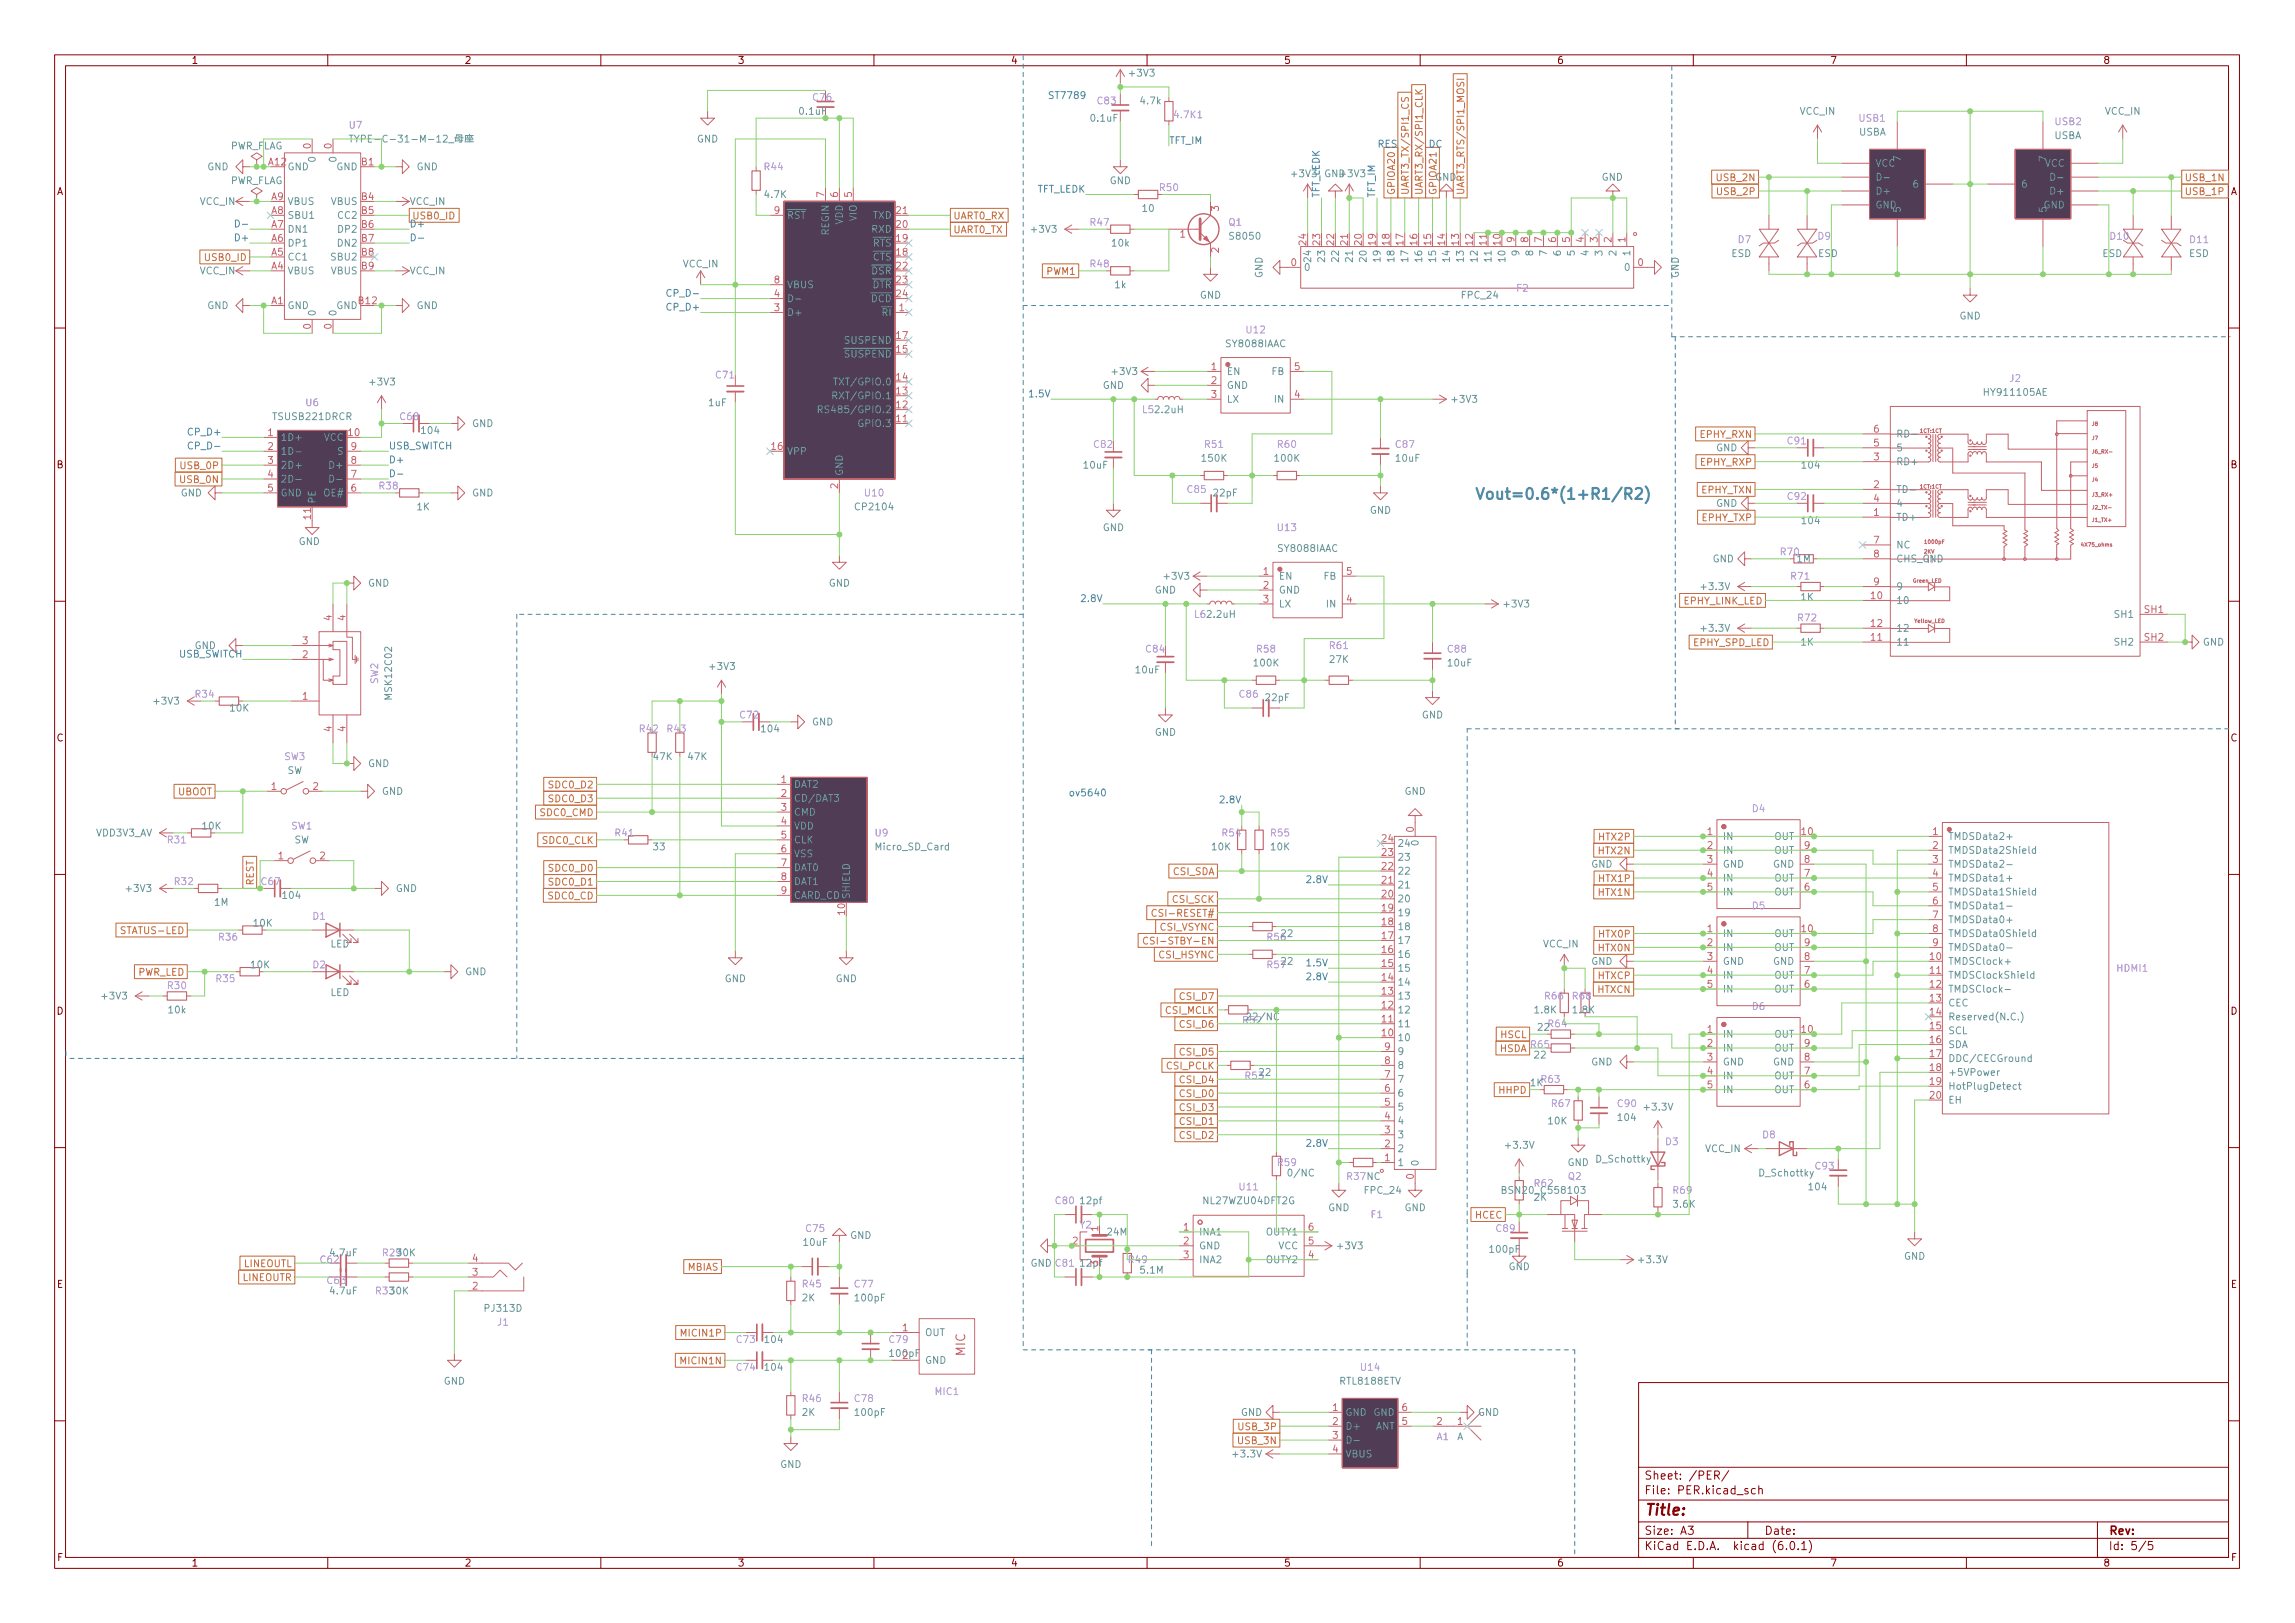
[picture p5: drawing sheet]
<svg xmlns="http://www.w3.org/2000/svg" width="420mm" height="297mm" viewBox="0 0 420 297" stroke-linecap="round" stroke-linejoin="round" font-family="sans-serif">
<defs><g id="words">
<text font-size="2.8" fill="#4487aa" x="269.9" y="91.4">Vout=0.6*(1+R1/R2)</text>
<text font-size="2.8" fill="#840000" x="301" y="277.3">Title:</text>
<text font-size="2.3" fill="#c4626b" x="176.7" y="248.2" transform="rotate(-90 176.7 248.2)">MIC</text>
<g font-size="2.1" fill="#840000">
<text x="301" y="273.5">File: PER.kicad_sch</text>
<text x="301" y="270.8">Sheet: /PER/</text>
<text x="301" y="280.9">Size: A3</text>
<text x="323" y="280.9">Date:</text>
<text x="386" y="280.9">Rev:</text>
<text x="301" y="283.7">KiCad E.D.A. kicad (6.0.1)</text>
<text x="386" y="283.7">Id: 5/5</text>
</g>
<g font-size="1.8" fill="#840000">
<text x="35" y="11.7">1</text>
<text x="85" y="11.7">2</text>
<text x="135" y="11.7">3</text>
<text x="185" y="11.7">4</text>
<text x="235" y="11.7">5</text>
<text x="285" y="11.7">6</text>
<text x="335" y="11.7">7</text>
<text x="385" y="11.7">8</text>
<text x="10.3" y="35.7">A</text>
<text x="408.3" y="35.7">A</text>
<text x="10.3" y="85.7">B</text>
<text x="408.3" y="85.7">B</text>
<text x="10.3" y="135.7">C</text>
<text x="408.3" y="135.7">C</text>
<text x="10.3" y="185.7">D</text>
<text x="408.3" y="185.7">D</text>
<text x="10.4" y="235.7">E</text>
<text x="408.4" y="235.7">E</text>
<text x="10.4" y="285.7">F</text>
<text x="35" y="286.7">1</text>
<text x="85" y="286.7">2</text>
<text x="135" y="286.7">3</text>
<text x="185" y="286.7">4</text>
<text x="235" y="286.7">5</text>
<text x="285" y="286.7">6</text>
<text x="335" y="286.7">7</text>
<text x="385" y="286.7">8</text>
<text x="408.4" y="285.7">F</text>
</g>
<g font-size="1.8" fill="#669696">
<text x="206.9" y="14">+3V3</text>
<text x="146.5" y="21">0.1uF</text>
<text x="199.8" y="22.3">0.1uF</text>
<text x="208.9" y="19.1">4.7k</text>
<text x="329.5" y="21">VCC_IN</text>
<text x="385.4" y="21">VCC_IN</text>
<text x="42" y="27.3">PWR_FLAG</text>
<text x="57.8" y="29.5" transform="rotate(-90 57.8 29.5)">0</text>
<text x="61.6" y="29.5" transform="rotate(-90 61.6 29.5)">0</text>
<text x="127.6" y="26.1">GND</text>
<text x="340.3" y="24.8">USBA</text>
<text x="348" y="29.3" transform="rotate(-90 348 29.3)">7</text>
<text x="374.6" y="29.3" transform="rotate(-90 374.6 29.3)">7</text>
<text x="376.1" y="25.4">USBA</text>
<text x="37.9" y="31.2">GND</text>
<text x="42" y="33.7">PWR_FLAG</text>
<text x="52.6" y="31.2">GND</text>
<text x="61.6" y="31.2">GND</text>
<text x="76.2" y="31.2">GND</text>
<text x="203.1" y="33.7">GND</text>
<text x="236.6" y="32.4">+3V3</text>
<text x="242.4" y="32.4">GND</text>
<text x="245.5" y="32.4">+3V3</text>
<text x="293.2" y="33.1">GND</text>
<text x="343.3" y="30.5">VCC</text>
<text x="343.3" y="35.6">D+</text>
<text x="350.4" y="34.3">6</text>
<text x="370" y="34.3">6</text>
<text x="374.3" y="30.5">VCC</text>
<text x="375.8" y="35.6">D+</text>
<text x="36.6" y="37.5">VCC_IN</text>
<text x="52.6" y="40">SBU1</text>
<text x="52.6" y="37.5">VBUS</text>
<text x="60.6" y="37.5">VBUS</text>
<text x="62" y="40">CC2</text>
<text x="75" y="37.5">VCC_IN</text>
<text x="140.1" y="36.2">4.7K</text>
<text x="144" y="40">~{RST}</text>
<text x="154.3" y="41.1" transform="rotate(-90 154.3 41.1)">VDD</text>
<text x="156.8" y="40.4" transform="rotate(-90 156.8 40.4)">VIO</text>
<text x="159.8" y="40">TXD</text>
<text x="209.2" y="38.8">10</text>
<text x="343.3" y="38.1">GND</text>
<text x="348" y="39" transform="rotate(-90 348 39)">5</text>
<text x="374.1" y="38.1">GND</text>
<text x="374.6" y="39" transform="rotate(-90 374.6 39)">5</text>
<text x="52.6" y="47.7">CC1</text>
<text x="52.6" y="45.1">DP1</text>
<text x="52.6" y="42.6">DN1</text>
<text x="60.8" y="47.7">SBU2</text>
<text x="62" y="45.1">DN2</text>
<text x="62.1" y="42.6">DP2</text>
<text x="151.8" y="43" transform="rotate(-90 151.8 43)">REGIN</text>
<text x="158.4" y="47.7">~{CTS}</text>
<text x="158.4" y="45.1">~{RTS}</text>
<text x="159.6" y="42.6">RXD</text>
<text x="189" y="42.6">+3V3</text>
<text x="203.6" y="45.1">10k</text>
<text x="225.3" y="43.9">S8050</text>
<text x="240" y="47.6" transform="rotate(-90 240 47.6)">24</text>
<text x="242.6" y="47.6" transform="rotate(-90 242.6 47.6)">23</text>
<text x="245.1" y="47.6" transform="rotate(-90 245.1 47.6)">22</text>
<text x="247.6" y="47.6" transform="rotate(-90 247.6 47.6)">21</text>
<text x="250.2" y="47.6" transform="rotate(-90 250.2 47.6)">20</text>
<text x="252.7" y="47.6" transform="rotate(-90 252.7 47.6)">19</text>
<text x="255.3" y="47.6" transform="rotate(-90 255.3 47.6)">18</text>
<text x="257.8" y="47.6" transform="rotate(-90 257.8 47.6)">17</text>
<text x="260.3" y="47.6" transform="rotate(-90 260.3 47.6)">16</text>
<text x="262.9" y="47.6" transform="rotate(-90 262.9 47.6)">15</text>
<text x="265.4" y="47.6" transform="rotate(-90 265.4 47.6)">14</text>
<text x="268" y="47.6" transform="rotate(-90 268 47.6)">13</text>
<text x="270.5" y="47.6" transform="rotate(-90 270.5 47.6)">12</text>
<text x="273" y="47.6" transform="rotate(-90 273 47.6)">11</text>
<text x="275.6" y="47.6" transform="rotate(-90 275.6 47.6)">10</text>
<text x="278.1" y="46.6" transform="rotate(-90 278.1 46.6)">9</text>
<text x="280.7" y="46.6" transform="rotate(-90 280.7 46.6)">8</text>
<text x="283.2" y="46.6" transform="rotate(-90 283.2 46.6)">7</text>
<text x="285.8" y="46.6" transform="rotate(-90 285.8 46.6)">6</text>
<text x="288.3" y="46.6" transform="rotate(-90 288.3 46.6)">5</text>
<text x="290.8" y="46.6" transform="rotate(-90 290.8 46.6)">4</text>
<text x="293.4" y="46.6" transform="rotate(-90 293.4 46.6)">3</text>
<text x="295.9" y="46.6" transform="rotate(-90 295.9 46.6)">2</text>
<text x="298.4" y="46.6" transform="rotate(-90 298.4 46.6)">1</text>
<text x="317" y="47">ESD</text>
<text x="332.8" y="47">ESD</text>
<text x="384.9" y="47">ESD</text>
<text x="400.8" y="47">ESD</text>
<text x="36.6" y="50.2">VCC_IN</text>
<text x="52.6" y="50.2">VBUS</text>
<text x="60.6" y="50.2">VBUS</text>
<text x="75" y="50.2">VCC_IN</text>
<text x="125" y="48.9">VCC_IN</text>
<text x="144" y="52.7">VBUS</text>
<text x="158.2" y="50.2">~{DSR}</text>
<text x="158.3" y="52.7">~{DTR}</text>
<text x="204.1" y="52.7">1k</text>
<text x="231.1" y="50.9" transform="rotate(-90 231.1 50.9)">GND</text>
<text x="238.6" y="49.6">0</text>
<text x="297.6" y="49.6">0</text>
<text x="307.3" y="50.9" transform="rotate(-90 307.3 50.9)">GND</text>
<text x="37.9" y="56.6">GND</text>
<text x="52.6" y="56.6">GND</text>
<text x="57.8" y="57.9" transform="rotate(-90 57.8 57.9)">0</text>
<text x="61.6" y="57.9" transform="rotate(-90 61.6 57.9)">0</text>
<text x="61.6" y="56.6">GND</text>
<text x="76.2" y="56.6">GND</text>
<text x="144" y="57.8">D+</text>
<text x="160.2" y="57.8">~{RI}</text>
<text x="219.6" y="54.6">GND</text>
<text x="267.7" y="54.6">FPC_24</text>
<text x="358.7" y="58.5">GND</text>
<text x="153.4" y="65.4">~{SUSPEND}</text>
<text x="154.8" y="62.9">SUSPEND</text>
<text x="224.6" y="63.5">SY8088IAAC</text>
<text x="67.8" y="70.5">+3V3</text>
<text x="153.6" y="70.5">TXT/GPIO.0</text>
<text x="201.9" y="71.2">GND</text>
<text x="203.7" y="68.6">+3V3</text>
<text x="224.5" y="68.6">EN</text>
<text x="224.5" y="71.2">GND</text>
<text x="232.8" y="68.6">FB</text>
<text x="50.1" y="76.9">TSUSB221DRCR</text>
<text x="129.8" y="74.3">1uF</text>
<text x="151.5" y="75.6">RS485/GPIO.2</text>
<text x="153.4" y="73.1">RXT/GPIO.1</text>
<text x="211.6" y="75.6">2.2uH</text>
<text x="224.5" y="73.7">LX</text>
<text x="233.4" y="73.7">IN</text>
<text x="266" y="73.7">+3V3</text>
<text x="363.5" y="72.4">HY911105AE</text>
<text x="51.3" y="80.7">1D+</text>
<text x="51.3" y="83.2">1D-</text>
<text x="59.3" y="80.7">VCC</text>
<text x="61.8" y="83.2">S</text>
<text x="77.3" y="79.4">104</text>
<text x="86.4" y="78.1">GND</text>
<text x="144" y="83.2">VPP</text>
<text x="157.4" y="78.1">GPIO.3</text>
<text x="314.2" y="82.6">GND</text>
<text x="347.1" y="82.6">5</text>
<text x="347.1" y="80">RD-</text>
<text x="51.3" y="85.8">2D+</text>
<text x="51.3" y="88.3">2D-</text>
<text x="60.7" y="85.8">D+</text>
<text x="154.3" y="87.2" transform="rotate(-90 154.3 87.2)">GND</text>
<text x="198.5" y="85.8">10uF</text>
<text x="220.1" y="84.5">150K</text>
<text x="233.5" y="84.5">100K</text>
<text x="255.6" y="84.5">10uF</text>
<text x="330" y="85.8">104</text>
<text x="347.1" y="85.1">RD+</text>
<text x="33.1" y="90.8">GND</text>
<text x="51.3" y="90.8">GND</text>
<text x="57.8" y="92.2" transform="rotate(-90 57.8 92.2)">PE</text>
<text x="59.5" y="90.8">OE#</text>
<text x="76.3" y="93.4">1K</text>
<text x="86.4" y="90.8">GND</text>
<text x="156.8" y="93.4">CP2104</text>
<text x="222.2" y="90.8">22pF</text>
<text x="250.8" y="94">GND</text>
<text x="314.2" y="92.7">GND</text>
<text x="330" y="95.9">104</text>
<text x="347.1" y="95.3">TD+</text>
<text x="347.1" y="90.2">TD-</text>
<text x="347.1" y="92.7">4</text>
<text x="54.7" y="99.7">GND</text>
<text x="201.9" y="97.2">GND</text>
<text x="234.1" y="101">SY8088IAAC</text>
<text x="347.1" y="100.4">NC</text>
<text x="67.4" y="107.4">GND</text>
<text x="151.7" y="107.4">GND</text>
<text x="213.3" y="106.1">+3V3</text>
<text x="234.1" y="106.1">EN</text>
<text x="242.4" y="106.1">FB</text>
<text x="311.6" y="108">+3.3V</text>
<text x="313.5" y="102.9">GND</text>
<text x="329" y="102.9">1M</text>
<text x="347.1" y="102.9">CHS_GND</text>
<text x="347.1" y="108">9</text>
<text x="211.4" y="108.6">GND</text>
<text x="221.1" y="113.1">2.2uH</text>
<text x="234.1" y="108.6">GND</text>
<text x="234.1" y="111.2">LX</text>
<text x="243" y="111.2">IN</text>
<text x="275.5" y="111.2">+3V3</text>
<text x="329.7" y="109.9">1K</text>
<text x="347.1" y="110.5">10</text>
<text x="387.3" y="113.1">SH1</text>
<text x="35.6" y="118.8">GND</text>
<text x="311.6" y="115.6">+3.3V</text>
<text x="329.7" y="118.1">1K</text>
<text x="347.1" y="118.1">11</text>
<text x="347.1" y="115.6">12</text>
<text x="387.3" y="118.1">SH2</text>
<text x="403.3" y="118.1">GND</text>
<text x="130.1" y="122.6">+3V3</text>
<text x="208" y="123.2">10uF</text>
<text x="229.7" y="122">100K</text>
<text x="243.5" y="121.3">27K</text>
<text x="265.1" y="122">10uF</text>
<text x="28.3" y="128.9">+3V3</text>
<text x="42.2" y="130.2">10K</text>
<text x="71.8" y="127.8" transform="rotate(-90 71.8 127.8)">MSK12C02</text>
<text x="231.7" y="128.3">22pF</text>
<text x="260.3" y="131.5">GND</text>
<text x="139.5" y="134">104</text>
<text x="148.6" y="132.8">GND</text>
<text x="211.4" y="134.7">GND</text>
<text x="52.6" y="141.6">SW</text>
<text x="67.4" y="140.4">GND</text>
<text x="119.7" y="139.1">47K</text>
<text x="126" y="139.1">47K</text>
<text x="69.9" y="145.5">GND</text>
<text x="145.3" y="144.2">DAT2</text>
<text x="145.3" y="146.7">CD/DAT3</text>
<text x="145.3" y="149.3">CMD</text>
<text x="257.1" y="145.5">GND</text>
<text x="17.6" y="153.1">VDD3V3_AV</text>
<text x="37.1" y="151.8">10K</text>
<text x="53.8" y="154.3">SW</text>
<text x="119.7" y="155.6">33</text>
<text x="145.3" y="151.8">VDD</text>
<text x="145.3" y="154.3">CLK</text>
<text x="160.4" y="155.6">Micro_SD_Card</text>
<text x="221.9" y="155.6">10K</text>
<text x="232.7" y="155.6">10K</text>
<text x="255.8" y="155">24</text>
<text x="259.7" y="154.6" transform="rotate(-90 259.7 154.6)">0</text>
<text x="315.3" y="153.7">IN</text>
<text x="324.8" y="153.7">OUT</text>
<text x="356.6" y="153.7">TMDSData2+</text>
<text x="145.3" y="156.9">VSS</text>
<text x="145.3" y="159.4">DAT0</text>
<text x="145.3" y="162">DAT1</text>
<text x="255.8" y="160.1">22</text>
<text x="255.8" y="157.5">23</text>
<text x="291.3" y="158.8">GND</text>
<text x="315.3" y="156.2">IN</text>
<text x="315.3" y="158.8">GND</text>
<text x="315.3" y="161.3">IN</text>
<text x="324.6" y="158.8">GND</text>
<text x="324.8" y="161.3">OUT</text>
<text x="324.8" y="156.2">OUT</text>
<text x="356.6" y="156.2">TMDSData2Shield</text>
<text x="356.6" y="158.8">TMDSData2-</text>
<text x="356.6" y="161.3">TMDSData1+</text>
<text x="23.2" y="163.2">+3V3</text>
<text x="39.3" y="165.8">1M</text>
<text x="51.9" y="164.5">104</text>
<text x="72.4" y="163.2">GND</text>
<text x="145.3" y="164.5">CARD_CD</text>
<text x="155.6" y="164.6" transform="rotate(-90 155.6 164.6)">SHIELD</text>
<text x="255.8" y="167.7">19</text>
<text x="255.8" y="165.1">20</text>
<text x="255.8" y="162.6">21</text>
<text x="315.3" y="163.9">IN</text>
<text x="324.8" y="163.9">OUT</text>
<text x="356.6" y="163.9">TMDSData1Shield</text>
<text x="356.6" y="166.4">TMDSData1-</text>
<text x="46.5" y="169.6">10K</text>
<text x="60.5" y="173.4">LED</text>
<text x="234.6" y="171.5">22</text>
<text x="255.8" y="172.8">17</text>
<text x="255.8" y="170.2">18</text>
<text x="282.5" y="173.4">VCC_IN</text>
<text x="315.3" y="171.5">IN</text>
<text x="324.8" y="171.5">OUT</text>
<text x="356.6" y="168.9">TMDSData0+</text>
<text x="356.6" y="171.5">TMDSData0Shield</text>
<text x="46" y="177.2">10K</text>
<text x="85.1" y="178.5">GND</text>
<text x="132.7" y="179.7">GND</text>
<text x="153" y="179.7">GND</text>
<text x="234.6" y="176.6">22</text>
<text x="255.8" y="177.8">15</text>
<text x="255.8" y="175.3">16</text>
<text x="291.3" y="176.6">GND</text>
<text x="315.3" y="174">IN</text>
<text x="315.3" y="176.6">GND</text>
<text x="315.3" y="179.1">IN</text>
<text x="324.6" y="176.6">GND</text>
<text x="324.8" y="179.1">OUT</text>
<text x="324.8" y="174">OUT</text>
<text x="356.6" y="176.6">TMDSClock+</text>
<text x="356.6" y="179.1">TMDSClockShield</text>
<text x="356.6" y="174">TMDSData0-</text>
<text x="18.8" y="182.9">+3V3</text>
<text x="30.9" y="185.5">10k</text>
<text x="60.5" y="182.3">LED</text>
<text x="255.8" y="185.5">12</text>
<text x="255.8" y="182.9">13</text>
<text x="255.8" y="180.4">14</text>
<text x="281" y="185.5">1.8K</text>
<text x="288" y="185.5">1.8K</text>
<text x="315.3" y="181.6">IN</text>
<text x="324.8" y="181.6">OUT</text>
<text x="356.6" y="181.6">TMDSClock-</text>
<text x="356.6" y="184.2">CEC</text>
<text x="228.6" y="186.7">22/NC</text>
<text x="255.8" y="190.5">10</text>
<text x="255.8" y="188">11</text>
<text x="281.6" y="188.6">22</text>
<text x="315.3" y="189.9">IN</text>
<text x="324.8" y="189.9">OUT</text>
<text x="356.6" y="186.7">Reserved(N.C.)</text>
<text x="356.6" y="189.3">SCL</text>
<text x="356.6" y="191.8">SDA</text>
<text x="230.6" y="196.9">22</text>
<text x="255.8" y="195.6">8</text>
<text x="255.8" y="193.1">9</text>
<text x="281" y="193.7">22</text>
<text x="291.3" y="195">GND</text>
<text x="315.3" y="192.4">IN</text>
<text x="315.3" y="195">GND</text>
<text x="315.3" y="197.5">IN</text>
<text x="324.6" y="195">GND</text>
<text x="324.8" y="197.5">OUT</text>
<text x="324.8" y="192.4">OUT</text>
<text x="356.6" y="194.3">DDC/CECGround</text>
<text x="356.6" y="196.9">+5VPower</text>
<text x="255.8" y="203.2">5</text>
<text x="255.8" y="200.7">6</text>
<text x="255.8" y="198.2">7</text>
<text x="280.2" y="198.8">1K</text>
<text x="301.2" y="203.2">+3.3V</text>
<text x="315.3" y="200.1">IN</text>
<text x="324.8" y="200.1">OUT</text>
<text x="356.6" y="199.4">HotPlugDetect</text>
<text x="356.6" y="202">EH</text>
<text x="255.8" y="208.3">3</text>
<text x="255.8" y="205.8">4</text>
<text x="283.5" y="205.8">10K</text>
<text x="296.3" y="205.1">104</text>
<text x="236.1" y="215.3">0/NC</text>
<text x="246.7" y="215.9">R37NC</text>
<text x="255.8" y="213.4">1</text>
<text x="255.8" y="210.9">2</text>
<text x="259.7" y="213.5" transform="rotate(-90 259.7 213.5)">0</text>
<text x="275.8" y="210.2">+3.3V</text>
<text x="287" y="213.4">GND</text>
<text x="292.3" y="212.8">D_Schottky</text>
<text x="312.2" y="210.9">VCC_IN</text>
<text x="322.2" y="215.3">D_Schottky</text>
<text x="197.9" y="220.4">12pf</text>
<text x="220.5" y="220.4">NL27WZU04DFT2G</text>
<text x="243.1" y="221.7">GND</text>
<text x="249.9" y="218.5">FPC_24</text>
<text x="257.1" y="221.7">GND</text>
<text x="275.6" y="218.5">BSN20_C558103</text>
<text x="280.9" y="219.7">2K</text>
<text x="306.4" y="221">3.6K</text>
<text x="331.3" y="217.8">104</text>
<text x="155.6" y="226.7">GND</text>
<text x="202.7" y="226.1">24M</text>
<text x="219.5" y="226.1">INA1</text>
<text x="231.8" y="226.1">OUTY1</text>
<text x="58.7" y="231.2">C62</text>
<text x="60.6" y="229.9">4.7uF</text>
<text x="70.1" y="229.9">R2930K</text>
<text x="147.2" y="228">10uF</text>
<text x="188.6" y="231.8">GND</text>
<text x="208.9" y="233.1">5.1M</text>
<text x="219.5" y="228.6">GND</text>
<text x="219.5" y="231.2">INA2</text>
<text x="231.8" y="231.2">OUTY2</text>
<text x="234" y="228.6">VCC</text>
<text x="245" y="228.6">+3V3</text>
<text x="272.9" y="229.3">100pF</text>
<text x="276.2" y="232.4">GND</text>
<text x="300.2" y="231.2">+3.3V</text>
<text x="348.6" y="230.5">GND</text>
<text x="60.6" y="236.9">4.7uF</text>
<text x="68.9" y="236.9">R3330K</text>
<text x="146.9" y="238.2">2K</text>
<text x="156.7" y="238.2">100pF</text>
<text x="88.9" y="240.1">PJ313D</text>
<text x="140.1" y="245.8">104</text>
<text x="169.3" y="244.5">OUT</text>
<text x="140.1" y="250.9">104</text>
<text x="163" y="248.3">100pF</text>
<text x="169.3" y="249.6">GND</text>
<text x="81.2" y="253.4">GND</text>
<text x="245.4" y="253.4">RTL8188ETV</text>
<text x="146.9" y="259.1">2K</text>
<text x="156.7" y="259.1">100pF</text>
<text x="227.2" y="259.1">GND</text>
<text x="246.3" y="259.1">GND</text>
<text x="246.3" y="261.7">D+</text>
<text x="251.5" y="259.1">GND</text>
<text x="251.8" y="261.7">ANT</text>
<text x="266.7" y="263.6">A</text>
<text x="270.6" y="259.1">GND</text>
<text x="142.8" y="268.6">GND</text>
<text x="225.9" y="266.7">+3.3V</text>
<text x="246.3" y="266.7">VBUS</text>
</g>
<g font-size="1.8" fill="#a683e1">
<text x="63.9" y="23.5">U7</text>
<text x="148.9" y="18.5">C76</text>
<text x="201" y="19.1">C83</text>
<text x="215.2" y="21.6">4.7K1</text>
<text x="340.4" y="22.3">USB1</text>
<text x="376.3" y="22.9">USB2</text>
<text x="140" y="31.2">R44</text>
<text x="212.4" y="35">R50</text>
<text x="199.7" y="41.3">R47</text>
<text x="225" y="41.3">Q1</text>
<text x="318.2" y="44.5">D7</text>
<text x="332.8" y="43.9">D9</text>
<text x="386.4" y="43.9">D10</text>
<text x="401" y="44.5">D11</text>
<text x="199.7" y="48.9">R48</text>
<text x="277.7" y="53.4">F2</text>
<text x="228.2" y="61">U12</text>
<text x="131.1" y="69.3">C71</text>
<text x="368" y="69.9">J2</text>
<text x="56" y="74.3">U6</text>
<text x="73.3" y="76.9">C68</text>
<text x="209.2" y="75.6">L5</text>
<text x="200.3" y="82">C82</text>
<text x="220.6" y="82">R51</text>
<text x="234" y="82">R60</text>
<text x="255.6" y="82">C87</text>
<text x="327.3" y="81.3">C91</text>
<text x="69.5" y="89.6">R38</text>
<text x="158.4" y="90.8">U10</text>
<text x="217.4" y="90.2">C85</text>
<text x="327.3" y="91.5">C92</text>
<text x="234" y="97.2">U13</text>
<text x="326" y="101.6">R70</text>
<text x="327.9" y="106.1">R71</text>
<text x="218.7" y="113.1">L6</text>
<text x="329.2" y="113.7">R72</text>
<text x="209.9" y="119.4">C84</text>
<text x="230.2" y="119.4">R58</text>
<text x="243.5" y="118.8">R61</text>
<text x="265.1" y="119.4">C88</text>
<text x="69.2" y="125.1" transform="rotate(-90 69.2 125.1)">SW2</text>
<text x="135.5" y="131.5">C72</text>
<text x="227" y="127.7">C86</text>
<text x="117.1" y="134">R42</text>
<text x="122.2" y="134">R43</text>
<text x="52.1" y="139.1">SW3</text>
<text x="320.8" y="148.6">D4</text>
<text x="30.7" y="154.3">R31</text>
<text x="53.3" y="151.8">SW1</text>
<text x="112.7" y="153.1">R41</text>
<text x="160.2" y="153.1">U9</text>
<text x="223.8" y="153.1">R54</text>
<text x="232.7" y="153.1">R55</text>
<text x="32" y="162">R32</text>
<text x="320.8" y="166.4">D5</text>
<text x="40.1" y="172.1">R36</text>
<text x="57.3" y="168.3">D1</text>
<text x="232.1" y="172.1">R56</text>
<text x="39.6" y="179.7">R35</text>
<text x="57.3" y="177.2">D2</text>
<text x="232.1" y="177.2">R57</text>
<text x="387.6" y="177.8">HDMI1</text>
<text x="30.8" y="181">R30</text>
<text x="282.9" y="182.9">R66</text>
<text x="288" y="182.9">R68</text>
<text x="320.8" y="184.8">D6</text>
<text x="227.6" y="187.4">R52</text>
<text x="280.3" y="191.8">R65</text>
<text x="283.5" y="188">R64</text>
<text x="228" y="197.5">R53</text>
<text x="282.2" y="198.2">R63</text>
<text x="284.1" y="202.6">R67</text>
<text x="296.2" y="202.6">C90</text>
<text x="304.9" y="209.6">D3</text>
<text x="322.7" y="208.3">D8</text>
<text x="234" y="213.4">R59</text>
<text x="287.1" y="215.9">Q2</text>
<text x="332.4" y="214">C93</text>
<text x="193.3" y="220.4">C80</text>
<text x="227" y="217.8">U11</text>
<text x="281" y="217.2">R62</text>
<text x="306.4" y="218.5">R69</text>
<text x="147.6" y="225.5">C75</text>
<text x="197.7" y="224.8">Y2</text>
<text x="251" y="222.9">F1</text>
<text x="274" y="225.5">C89</text>
<text x="193.3" y="231.8">C81</text>
<text x="206.7" y="231.2">R49</text>
<text x="60" y="235">C63</text>
<text x="147" y="235.6">R45</text>
<text x="156.5" y="235.6">C77</text>
<text x="91.1" y="242.6">J1</text>
<text x="134.9" y="245.8">C73</text>
<text x="162.9" y="245.8">C79</text>
<text x="134.9" y="250.9">C74</text>
<text x="249.2" y="250.9">U14</text>
<text x="147" y="256.6">R46</text>
<text x="156.5" y="256.6">C78</text>
<text x="171.2" y="255.3">MIC1</text>
<text x="263" y="263.6">A1</text>
</g>
<g font-size="1.8" fill="#4487aa">
<text x="191.8" y="18.1">ST7789</text>
<text x="214" y="26.4">TFT_IM</text>
<text x="252.3" y="27">RES</text>
<text x="261.6" y="27">DC</text>
<text x="189.7" y="35.2">TFT_LEDK</text>
<text x="74.9" y="41.6">D+</text>
<text x="241.6" y="36.2" transform="rotate(-90 241.6 36.2)">TFT_LEDK</text>
<text x="251.7" y="36.2" transform="rotate(-90 251.7 36.2)">TFT_IM</text>
<text x="43.4" y="44.1">D+</text>
<text x="122.5" y="56.8">CP_D+</text>
<text x="123" y="54.3">CP_D-</text>
<text x="188.8" y="72.7">1.5V</text>
<text x="34.9" y="79.7">CP_D+</text>
<text x="35.3" y="82.2">CP_D-</text>
<text x="71.1" y="82.2">USB_SWITCH</text>
<text x="71.1" y="84.8">D+</text>
<text x="198.3" y="110.2">2.8V</text>
<text x="32.8" y="120.3">USB_SWITCH</text>
<text x="195.6" y="145.7">ov5640</text>
<text x="223.7" y="147">2.8V</text>
<text x="239.6" y="161.6">2.8V</text>
<text x="239.6" y="179.4">2.8V</text>
<text x="239.6" y="176.9">1.5V</text>
<text x="239.6" y="209.9">2.8V</text>
</g>
<g font-size="1.8" fill="#c4626b">
<text x="56.9" y="27.2" transform="rotate(-90 56.9 27.2)">0</text>
<text x="60.7" y="27.2" transform="rotate(-90 60.7 27.2)">0</text>
<text x="49.2" y="30.3">A12</text>
<text x="66.2" y="30.3">B1</text>
<text x="49.7" y="41.7">A7</text>
<text x="49.7" y="39.2">A8</text>
<text x="49.7" y="36.6">A9</text>
<text x="66.2" y="36.6">B4</text>
<text x="66.2" y="39.2">B5</text>
<text x="66.2" y="41.7">B6</text>
<text x="141.7" y="39.2">9</text>
<text x="150.9" y="36.1" transform="rotate(-90 150.9 36.1)">7</text>
<text x="153.4" y="36.1" transform="rotate(-90 153.4 36.1)">6</text>
<text x="156" y="36.1" transform="rotate(-90 156 36.1)">5</text>
<text x="164.1" y="41.7">20</text>
<text x="164.1" y="39.2">21</text>
<text x="223.1" y="38.6" transform="rotate(-90 223.1 38.6)">3</text>
<text x="49.7" y="46.8">A5</text>
<text x="49.7" y="44.2">A6</text>
<text x="66.2" y="44.2">B7</text>
<text x="66.2" y="46.8">B8</text>
<text x="164.1" y="46.8">18</text>
<text x="164.1" y="44.2">19</text>
<text x="216" y="43.5">1</text>
<text x="223.1" y="46.2" transform="rotate(-90 223.1 46.2)">2</text>
<text x="239.1" y="44.8" transform="rotate(-90 239.1 44.8)">24</text>
<text x="241.7" y="44.8" transform="rotate(-90 241.7 44.8)">23</text>
<text x="244.2" y="44.8" transform="rotate(-90 244.2 44.8)">22</text>
<text x="246.8" y="44.8" transform="rotate(-90 246.8 44.8)">21</text>
<text x="249.3" y="44.8" transform="rotate(-90 249.3 44.8)">20</text>
<text x="251.8" y="44.8" transform="rotate(-90 251.8 44.8)">19</text>
<text x="254.4" y="44.8" transform="rotate(-90 254.4 44.8)">18</text>
<text x="256.9" y="44.8" transform="rotate(-90 256.9 44.8)">17</text>
<text x="259.5" y="44.8" transform="rotate(-90 259.5 44.8)">16</text>
<text x="262" y="44.8" transform="rotate(-90 262 44.8)">15</text>
<text x="264.5" y="44.8" transform="rotate(-90 264.5 44.8)">14</text>
<text x="267.1" y="44.8" transform="rotate(-90 267.1 44.8)">13</text>
<text x="269.6" y="44.8" transform="rotate(-90 269.6 44.8)">12</text>
<text x="272.2" y="44.8" transform="rotate(-90 272.2 44.8)">11</text>
<text x="274.7" y="44.8" transform="rotate(-90 274.7 44.8)">10</text>
<text x="277.2" y="44.3" transform="rotate(-90 277.2 44.3)">9</text>
<text x="279.8" y="44.3" transform="rotate(-90 279.8 44.3)">8</text>
<text x="282.3" y="44.3" transform="rotate(-90 282.3 44.3)">7</text>
<text x="284.9" y="44.3" transform="rotate(-90 284.9 44.3)">6</text>
<text x="287.4" y="44.3" transform="rotate(-90 287.4 44.3)">5</text>
<text x="289.9" y="44.3" transform="rotate(-90 289.9 44.3)">4</text>
<text x="292.5" y="44.3" transform="rotate(-90 292.5 44.3)">3</text>
<text x="295" y="44.3" transform="rotate(-90 295 44.3)">2</text>
<text x="297.6" y="44.3" transform="rotate(-90 297.6 44.3)">1</text>
<text x="49.7" y="49.3">A4</text>
<text x="66.2" y="49.3">B9</text>
<text x="141.7" y="51.9">8</text>
<text x="164.1" y="49.3">22</text>
<text x="164.1" y="51.9">23</text>
<text x="236.4" y="48.7">0</text>
<text x="299.9" y="48.7">0</text>
<text x="49.7" y="55.7">A1</text>
<text x="65.7" y="55.7">B12</text>
<text x="141.7" y="56.9">3</text>
<text x="141.7" y="54.4">4</text>
<text x="164.1" y="54.4">24</text>
<text x="164.6" y="56.9">1</text>
<text x="56.9" y="60.2" transform="rotate(-90 56.9 60.2)">0</text>
<text x="60.7" y="60.2" transform="rotate(-90 60.7 60.2)">0</text>
<text x="164.1" y="64.6">15</text>
<text x="164.1" y="62">17</text>
<text x="164.1" y="69.6">14</text>
<text x="221.8" y="67.7">1</text>
<text x="221.8" y="70.3">2</text>
<text x="237" y="67.7">5</text>
<text x="164.1" y="77.3">11</text>
<text x="164.1" y="74.7">12</text>
<text x="164.1" y="72.2">13</text>
<text x="221.8" y="72.8">3</text>
<text x="237" y="72.8">4</text>
<text x="49" y="79.8">1</text>
<text x="49" y="82.3">2</text>
<text x="63.8" y="79.8">10</text>
<text x="64.3" y="82.3">9</text>
<text x="141.3" y="82.3">16</text>
<text x="343" y="81.7">5</text>
<text x="343" y="79.2">6</text>
<text x="49" y="84.9">3</text>
<text x="49" y="87.4">4</text>
<text x="49" y="90">5</text>
<text x="64.3" y="90">6</text>
<text x="64.3" y="87.4">7</text>
<text x="64.3" y="84.9">8</text>
<text x="153.4" y="89.4" transform="rotate(-90 153.4 89.4)">2</text>
<text x="343" y="89.3">2</text>
<text x="343" y="84.2">3</text>
<text x="56.9" y="95" transform="rotate(-90 56.9 95)">11</text>
<text x="343" y="94.4">1</text>
<text x="343" y="91.9">4</text>
<text x="343" y="99.5">7</text>
<text x="231.3" y="105.2">1</text>
<text x="231.3" y="107.7">2</text>
<text x="246.5" y="105.2">5</text>
<text x="343" y="102">8</text>
<text x="343" y="107.1">9</text>
<text x="60.7" y="113.6" transform="rotate(-90 60.7 113.6)">4</text>
<text x="63.2" y="113.6" transform="rotate(-90 63.2 113.6)">4</text>
<text x="231.3" y="110.3">3</text>
<text x="246.5" y="110.3">4</text>
<text x="342.6" y="109.6">10</text>
<text x="392.6" y="112.2">SH1</text>
<text x="55.4" y="117.9">3</text>
<text x="342.6" y="117.3">11</text>
<text x="342.6" y="114.7">12</text>
<text x="392.6" y="117.3">SH2</text>
<text x="55.4" y="120.4">2</text>
<text x="55.4" y="128.1">1</text>
<text x="60.7" y="133.9" transform="rotate(-90 60.7 133.9)">4</text>
<text x="63.2" y="133.9" transform="rotate(-90 63.2 133.9)">4</text>
<text x="143" y="143.3">1</text>
<text x="49.7" y="144.6">1</text>
<text x="57.3" y="144.6">2</text>
<text x="143" y="145.8">2</text>
<text x="143" y="148.4">3</text>
<text x="143" y="150.9">4</text>
<text x="143" y="153.5">5</text>
<text x="143" y="156">6</text>
<text x="253" y="154.1">24</text>
<text x="258.8" y="152.3" transform="rotate(-90 258.8 152.3)">0</text>
<text x="312.6" y="152.8">1</text>
<text x="312.6" y="155.4">2</text>
<text x="329.9" y="152.8">10</text>
<text x="330.3" y="155.4">9</text>
<text x="353.8" y="152.8">1</text>
<text x="353.8" y="155.4">2</text>
<text x="50.9" y="157.3">1</text>
<text x="58.6" y="157.3">2</text>
<text x="143" y="158.5">7</text>
<text x="143" y="161.1">8</text>
<text x="253" y="161.7">21</text>
<text x="253" y="159.2">22</text>
<text x="253" y="156.6">23</text>
<text x="312.6" y="157.9">3</text>
<text x="312.6" y="160.4">4</text>
<text x="330.3" y="160.4">7</text>
<text x="330.3" y="157.9">8</text>
<text x="353.8" y="157.9">3</text>
<text x="353.8" y="160.4">4</text>
<text x="143" y="163.6">9</text>
<text x="154.7" y="167.4" transform="rotate(-90 154.7 167.4)">10</text>
<text x="253" y="166.8">19</text>
<text x="253" y="164.2">20</text>
<text x="312.6" y="163">5</text>
<text x="330.3" y="163">6</text>
<text x="353.8" y="163">5</text>
<text x="353.8" y="165.5">6</text>
<text x="253" y="171.9">17</text>
<text x="253" y="169.3">18</text>
<text x="312.6" y="170.6">1</text>
<text x="312.6" y="173.1">2</text>
<text x="329.9" y="170.6">10</text>
<text x="330.3" y="173.1">9</text>
<text x="353.8" y="168.1">7</text>
<text x="353.8" y="170.6">8</text>
<text x="353.8" y="173.1">9</text>
<text x="253" y="179.5">14</text>
<text x="253" y="176.9">15</text>
<text x="253" y="174.4">16</text>
<text x="312.6" y="175.7">3</text>
<text x="312.6" y="178.2">4</text>
<text x="330.3" y="178.2">7</text>
<text x="330.3" y="175.7">8</text>
<text x="353.3" y="175.7">10</text>
<text x="353.3" y="178.2">11</text>
<text x="253" y="184.6">12</text>
<text x="253" y="182">13</text>
<text x="312.6" y="180.8">5</text>
<text x="330.3" y="180.8">6</text>
<text x="353.3" y="180.8">12</text>
<text x="353.3" y="183.3">13</text>
<text x="353.3" y="185.8">14</text>
<text x="253" y="189.6">10</text>
<text x="253" y="187.1">11</text>
<text x="312.6" y="189">1</text>
<text x="312.6" y="191.6">2</text>
<text x="329.9" y="189">10</text>
<text x="330.3" y="191.6">9</text>
<text x="353.3" y="188.4">15</text>
<text x="353.3" y="190.9">16</text>
<text x="253.5" y="197.3">7</text>
<text x="253.5" y="194.7">8</text>
<text x="253.5" y="192.2">9</text>
<text x="312.6" y="194.1">3</text>
<text x="312.6" y="196.6">4</text>
<text x="330.3" y="196.6">7</text>
<text x="330.3" y="194.1">8</text>
<text x="353.3" y="193.5">17</text>
<text x="353.3" y="196">18</text>
<text x="253.5" y="202.3">5</text>
<text x="253.5" y="199.8">6</text>
<text x="312.6" y="199.2">5</text>
<text x="330.3" y="199.2">6</text>
<text x="353.3" y="198.5">19</text>
<text x="353.3" y="201.1">20</text>
<text x="253.5" y="210">2</text>
<text x="253.5" y="207.4">3</text>
<text x="253.5" y="204.9">4</text>
<text x="253.5" y="212.5">1</text>
<text x="258.8" y="215.8" transform="rotate(-90 258.8 215.8)">0</text>
<text x="196.4" y="227.7">2</text>
<text x="201" y="225.3" transform="rotate(-90 201 225.3)">1</text>
<text x="216.7" y="225.2">1</text>
<text x="216.7" y="227.7">2</text>
<text x="239.5" y="227.7">5</text>
<text x="239.5" y="225.2">6</text>
<text x="86.5" y="233.5">3</text>
<text x="86.5" y="230.9">4</text>
<text x="197.9" y="231.8">12pf</text>
<text x="201" y="231.7" transform="rotate(-90 201 231.7)">3</text>
<text x="216.7" y="230.3">3</text>
<text x="239.5" y="230.3">4</text>
<text x="86.5" y="236">2</text>
<text x="165.2" y="243.6">1</text>
<text x="165.2" y="248.7">2</text>
<text x="244" y="258.2">1</text>
<text x="244" y="260.8">2</text>
<text x="244" y="263.3">3</text>
<text x="256.7" y="260.8">5</text>
<text x="256.7" y="258.2">6</text>
<text x="263" y="260.8">2</text>
<text x="266.8" y="260.8">1</text>
<text x="244" y="265.8">4</text>
</g>
<g font-size="1.8" fill="#c46c2d">
<text x="255.4" y="35.8" transform="rotate(-90 255.4 35.8)">GPIOA20</text>
<text x="257.9" y="35.8" transform="rotate(-90 257.9 35.8)">UART3_TX/SPI1_CS</text>
<text x="260.4" y="35.8" transform="rotate(-90 260.4 35.8)">UART3_RX/SPI1_CLK</text>
<text x="262.7" y="33.1">GND</text>
<text x="263" y="35.8" transform="rotate(-90 263 35.8)">GPIOA21</text>
<text x="268.1" y="35.8" transform="rotate(-90 268.1 35.8)">UART3_RTS/SPI1_MOSI</text>
<text x="314.5" y="33.1">USB_2N</text>
<text x="314.6" y="35.7">USB_2P</text>
<text x="399.9" y="35.7">USB_1P</text>
<text x="399.9" y="33.1">USB_1N</text>
<text x="75.4" y="40.1">USB0_ID</text>
<text x="174.5" y="40.1">UART0_RX</text>
<text x="37.8" y="47.8">USB0_ID</text>
<text x="174.5" y="42.7">UART0_TX</text>
<text x="191.7" y="50.3">PWM1</text>
<text x="311.3" y="80.1">EPHY_RXN</text>
<text x="33.2" y="88.4">USB_0N</text>
<text x="33.3" y="85.9">USB_0P</text>
<text x="311.4" y="85.2">EPHY_RXP</text>
<text x="311.5" y="90.3">EPHY_TXN</text>
<text x="311.6" y="95.4">EPHY_TXP</text>
<text x="308.3" y="110.6">EPHY_LINK_LED</text>
<text x="310.1" y="118.2">EPHY_SPD_LED</text>
<text x="32.5" y="145.5">UBOOT</text>
<text x="99" y="149.4">SDC0_CMD</text>
<text x="100.8" y="146.8">SDC0_D3</text>
<text x="100.8" y="144.3">SDC0_D2</text>
<text x="99.4" y="154.4">SDC0_CLK</text>
<text x="292.9" y="153.8">HTX2P</text>
<text x="100.8" y="159.5">SDC0_D0</text>
<text x="214.7" y="160.1">CSI_SDA</text>
<text x="292.8" y="156.3">HTX2N</text>
<text x="292.9" y="161.4">HTX1P</text>
<text x="46.4" y="162.1" transform="rotate(-90 46.4 162.1)">REST</text>
<text x="100.5" y="164.6">SDC0_CD</text>
<text x="100.8" y="162.1">SDC0_D1</text>
<text x="212" y="167.8">CSI-RESET#</text>
<text x="214.7" y="165.2">CSI_SCK</text>
<text x="292.8" y="164">HTX1N</text>
<text x="22.6" y="170.9">STATUS-LED</text>
<text x="211.1" y="172.8">CSI-STBY-EN</text>
<text x="212.4" y="170.3">CSI_VSYNC</text>
<text x="292.9" y="171.6">HTX0P</text>
<text x="25.2" y="178.6">PWR_LED</text>
<text x="212.3" y="175.4">CSI_HSYNC</text>
<text x="292.6" y="179.2">HTXCP</text>
<text x="292.8" y="174.1">HTX0N</text>
<text x="213.4" y="185.5">CSI_MCLK</text>
<text x="216.2" y="183">CSI_D7</text>
<text x="292.5" y="181.7">HTXCN</text>
<text x="216.2" y="188.1">CSI_D6</text>
<text x="274.7" y="190">HSCL</text>
<text x="213.7" y="195.7">CSI_PCLK</text>
<text x="216.2" y="193.2">CSI_D5</text>
<text x="274.5" y="192.5">HSDA</text>
<text x="216.2" y="203.3">CSI_D3</text>
<text x="216.2" y="200.8">CSI_D0</text>
<text x="216.2" y="198.2">CSI_D4</text>
<text x="274.5" y="200.2">HHPD</text>
<text x="216.2" y="205.9">CSI_D1</text>
<text x="216.2" y="208.4">CSI_D2</text>
<text x="270.1" y="223">HCEC</text>
<text x="44.7" y="231.9">LINEOUTL</text>
<text x="125.9" y="232.5">MBIAS</text>
<text x="44.5" y="234.4">LINEOUTR</text>
<text x="125.1" y="244.6">MICIN1P</text>
<text x="125" y="249.7">MICIN1N</text>
<text x="227" y="261.7">USB_3P</text>
<text x="226.9" y="264.3">USB_3N</text>
</g>
<g font-size="1.8" fill="#8dd272">
<text x="35.8" y="127.7">R34</text>
<text x="47.9" y="162">C67</text>
</g>
<g font-size="1" fill="#c4626b">
<text x="383" y="77.9">J8</text>
<text x="351.5" y="79.2">1CT:1CT</text>
<text x="383" y="80.5">J7</text>
<text x="383.3" y="83">J6_RX-</text>
<text x="351.5" y="89.4">1CT:1CT</text>
<text x="383" y="88.1">J4</text>
<text x="383" y="85.6">J5</text>
<text x="383.1" y="95.5">J1_TX+</text>
<text x="383.2" y="90.9">J3_RX+</text>
<text x="383.2" y="93.2">J2_TX-</text>
<text x="352.2" y="101.3">2KV</text>
<text x="352.5" y="99.5">1000pF</text>
<text x="381.2" y="100">4X75_ohms</text>
<text x="350.2" y="106.6">Green_LED</text>
<text x="350.5" y="114">Yellow_LED</text>
</g>
</g></defs>
<g fill="none" stroke="#840000" stroke-width=".18">
<path d="M10 10h400v277h-400zM12 12h396v273h-396zM60 10v2M110 10v2M160 10v2M210 10v2M260 10v2M310 10v2M360 10v2M10 60h2M408 60h2M10 110h2"/>
<path d="M408 110h2M10 160h2M408 160h2M10 210h2M408 210h2M300 253h108v32h-108zM10 260h2M300 278.5h108M300 274.5h108M300 268.5h108M309.1 279.3h.9l-.5 .6 .4 .1v.7l-.2 .1h-.4l-.2-.1M313.9 270l.7-.1 .2-.2-.1-.3-.2-.2h-.6v1.5"/>
<path d="M314.3 270l.5 .7M316.5 269.1l-1.3 2M320 278.5v3M321.4 272.5l-.5-.1-.3 .3v.4l.2 .2h.6M322 272.6l.2-.2 .4 .1v.9M322 271.9v1.5M384 278.5v6.5M408 260h2M60 285v2M110 285v2M160 285v2M210 285v2"/>
<path d="M260 285v2M300 281.5h108M310 285v2M327.1 283.5v.1M327.9 282.2l.2-.1a.8 .8 0 0 1 .5 .8 .8 .8 0 0 1-.5 .7 1 1 0 0 1-.2-1.4zM329.2 283.5v.1M329.9 282.5l.4-.4v1.5M329.9 283.6h.8M331.2 281.9a1.72 1.72 0 0 1 0 2.3M360 285v2M392.9 282l-1.3 2M394.1 282.1h-.7l-.1 .7 .2-.1 .5 .1 .1 .2v.5l-.3 .1-.5-.1"/>
</g>
<g fill="none" stroke="#c4626b" stroke-width=".2">
<path d="M213.2 18.6h1.6v3.5h-1.6zM137.7 31.3h1.5v3.5h-1.5zM208.4 34.8h3.6v1.6h-3.6zM203.3 41.2h3.6v1.5h-3.6zM203.3 48.8h3.6v1.5h-3.6zM73.2 89.4h3.5v1.6h-3.5zM220.5 86.3h3.5v1.5h-3.5zM233.8 86.3h3.6v1.5h-3.6zM328.4 101.5h3.6v1.5h-3.6zM329.7 106.6h3.5v1.5h-3.5zM329.7 114.2h3.5v1.5h-3.5zM40.1 127.5h3.6v1.6h-3.6z"/>
<path d="M118.6 134.1h1.5v3.6h-1.5zM123.7 134.1h1.5v3.6h-1.5zM230 123.7h3.6v1.6h-3.6zM243.3 123.7h3.6v1.6h-3.6zM35.1 151.7h3.5v1.5h-3.5zM115.1 152.9h3.5v1.6h-3.5zM226.6 151.9h1.5v3.6h-1.5zM229.7 151.9h1.6v3.6h-1.6zM36.3 161.8h3.6v1.6h-3.6zM43.9 177.1h3.6v1.5h-3.6zM44.4 169.5h3.6v1.5h-3.6zM229.4 173.9h3.5v1.5h-3.5z"/>
<path d="M229.4 168.8h3.5v1.5h-3.5zM30.6 181.5h3.6v1.5h-3.6zM224.9 184.1h3.6v1.5h-3.6zM225.3 194.2h3.6v1.5h-3.6zM282.7 198.7h3.6v1.5h-3.6zM284 188.5h3.5v1.5h-3.5zM284 191h3.5v1.6h-3.5zM285.6 181.8h1.5v3.5h-1.5zM289.4 181.8h1.6v3.5h-1.6zM232.9 211.6h1.5v3.6h-1.5zM247.8 212h3.5v1.5h-3.5zM277.4 216.1h1.5v3.5h-1.5z"/>
<path d="M288.2 201.5h1.5v3.5h-1.5zM302.8 217.3h1.5v3.6h-1.5zM71.2 230.4h3.6v1.5h-3.6zM71.2 233h3.6v1.5h-3.6zM144 234.5h1.5v3.5h-1.5zM205.6 229.4h1.5v3.6h-1.5zM144 255.4h1.5v3.6h-1.5z"/>
</g>
<g fill="none" stroke="#c4626b" stroke-width=".18">
<path d="M205.1 12.7l-.8 1.3M205.1 12.7v2.6M205.1 17.2v2M205.1 12.7l.8 1.3M214 17.8v.8M43.2 36.9h2.5M43.2 36.9l1.2 .7M44.4 30.5v-1.3l-1.2 1.3 1.2 1.3v-1.3h1.3M44.4 36.1l-1.2 .8M47 29.2l1-.6-1-.6-1 .6 1 .6v1.3M47 30.5h.1M47 35.6l1-.6-1-.7-1 .7 1 .6v1.3"/>
<path d="M47 36.9h.1M52.1 28h13.9v30.5h-13.9zM57.1 25.4v2.6M61 25.4v2.6M72.4 30.5h1.3v-1.3l1.2 1.3-1.2 1.3v-1.3M72.4 36.9h2.5M73.7 36.1l1.2 .8M74.9 36.9l-1.2 .7M129.5 20.4v1.2h1.3l-1.3 1.3-1.2-1.3h1.2M138.4 30.5v.8M138.4 34.8v.8M141 39.4h2.5"/>
<path d="M151.1 34.3v2.6M153.7 34.3v2.6M156.2 34.3v2.6M163.8 39.4h2.6M205.1 29.2v1.3h1.3l-1.3 1.3-1.3-1.3h1.3M205.1 20.2v2.1M207.6 35.6h.8M214 22.1v.8M221.6 36.9v2.5l-1.9 1.9M239.4 33.7l.8 1.3M239.4 33.7v2.5M239.4 33.7l-.8 1.3"/>
<path d="M244.5 35h-1.3l1.3-1.3 1.2 1.3h-1.2v1.2M247 33.7v2.5M247 33.7l.8 1.3M247 33.7l-.7 1.3M264.8 35h-1.3l1.3-1.3 1.3 1.3h-1.3v1.2M295.3 35h-1.3l1.3-1.3 1.2 1.3h-1.2v1.2M323.8 39.4v2.5M330.8 39.4v2.5M332.7 22.9v2.5M332.7 22.9l.8 1.3M332.7 22.9l-.7 1.3M337.2 29.9h5.1"/>
<path d="M337.2 32.4h5.1M337.2 35h5.1M337.2 37.5h5.1M342.3 27.3h10.1v12.7h-10.1zM347.3 22.3v5M352.4 33.7h5.1M363.9 33.7h5M368.9 27.3h10.2v12.7h-10.2zM374 22.3v5M379.1 29.9h5.1M379.1 32.4h5.1M379.1 35h5.1"/>
<path d="M379.1 37.5h5.1M388.6 22.9v2.5M388.6 22.9l-.7 1.3M388.6 22.9l.8 1.3M390.5 39.4v2.5M397.5 39.4v2.5M43.2 49.6h2.5M43.2 49.6l1.2 .7M44.4 55.9v-1.3l-1.2 1.3 1.2 1.3v-1.3h1.3M44.4 48.8l-1.2 .8M57.1 58.5v2.5M61 58.5v2.5"/>
<path d="M72.4 55.9h1.3v-1.3l1.2 1.3-1.2 1.3v-1.3M72.4 49.6h2.5M73.7 48.8l1.2 .8M74.9 49.6l-1.2 .7M128.3 49.6v2.5M128.3 49.6l-.8 1.2M128.3 49.6l.7 1.2M141 57.2h2.5M141 54.6h2.5M141 52.1h2.5M163.8 57.2h2.6M194.9 41.9h2.6"/>
<path d="M194.9 41.9l1.3 .8M196.2 41.2l-1.3 .7M202.6 41.9h.7M206.9 41.9h.7M206.9 49.6h.7M214 41.9h5.7M219.7 42.6l1.9 1.9v2.5M221.6 48.9v1.3h1.3l-1.3 1.3-1.3-1.3h1.3M234.3 48.9v-1.2l-1.3 1.2 1.3 1.3v-1.3h3.8M238.1 45.1h61v7.6h-61zM247 42.6v2.5M272.4 42.6v2.5"/>
<path d="M277.5 42.6v2.5M280 42.6v2.5M282.6 42.6v2.5M285.1 42.6v2.5M287.7 42.6v2.5M290.2 42.6v2.5M292.7 42.6v2.5M295.3 42.6v2.5M297.8 42.6v2.5M299.1 48.9h3.8v-1.2l1.3 1.2-1.3 1.3v-1.3M322.1 41.9h3.5l-1.8 2.6zM323.8 44.5l1.8 2.5h-3.5z"/>
<path d="M323.8 47v2.6M325.6 44l-.7 .5h-2.1l-.7 .5M329.1 41.9h3.5l-1.8 2.6zM330.8 44.5l1.8 2.5h-3.5zM330.8 47v2.6M332.6 44l-.7 .5h-2.1l-.7 .5M347.3 40v5.1M360.7 52.7v1.3h-1.3l1.3 1.3 1.2-1.3h-1.2M374 40v5.1M388.7 44l.8 .5h2l.8 .5M388.7 41.9h3.6l-1.8 2.6zM390.5 44.5l1.8 2.5h-3.6z"/>
<path d="M390.5 47v2.6M395.7 44l.8 .5h2l.8 .5M395.7 41.9h3.6l-1.8 2.6zM397.5 44.5l1.8 2.5h-3.6zM397.5 47v2.6M50.8 78.8h12.7v13.9h-12.7zM69.8 72.4l-.7 1.3M69.8 72.4v2.6M69.8 72.4l.8 1.3M76.7 77.5h2M82.5 77.5h1.3v-1.3l1.3 1.3-1.3 1.3v-1.3M134.6 68.6v2"/>
<path d="M134.6 71.7v2M163.8 77.5h2.6M208.9 68h2.6M208.9 68l1.3 .7M210.2 70.5v-1.2l-1.3 1.2 1.3 1.3v-1.3h1.3M210.2 67.2l-1.3 .8M211.5 73.1h.5l.1-.4 .4-.1 .3 .1 .2 .4 .1-.4 .3-.1 .4 .1 .2 .4 .2-.5h.4l.3 .1 .1 .4 .2-.4 .3-.1 .4 .1 .1 .4h.5M221 68h2.5M221 70.5h2.5M221 73.1h2.5M223.5 65.4h12.7v10.2h-12.7zM236.2 68h2.6"/>
<path d="M236.2 73.1h2.6M262.3 73.1h2.5M263.5 72.3l1.3 .8M264.8 73.1l-1.3 .7M341 79.4h5.1M346.1 74.4h45.7v45.7h-45.7zM346.1 79.5h7.1l.2 .2 .1 .3-.2 .2-.3 .1 .4 .1 .1 .3-.2 .3-.3 .1 .4 .2 .1 .3-.2 .3-.3 .1M353.9 79.5v5M354.4 79.5v5M376.5 79.4h5.6M382.1 75.1h7.1v21.3h-7.1zM382.1 77h-5.6l.1 19.7 .3 .4-.7 .4 .7 .4-.7 .4 .7 .4-.7 .4 .7 .4-.4 .2v2.6"/>
<path d="M39.4 90.2v-1.3l-1.3 1.3 1.3 1.3v-1.3h1.2M48.3 80h2.5M48.3 82.6h2.5M48.3 85.1h2.5M48.3 87.7h2.5M48.3 90.2h2.5M57.1 92.7v3.9h1.3l-1.3 1.2-1.2-1.2h1.2M63.5 82.6h2.5M63.5 85.1h2.5M63.5 87.7h2.5M63.5 90.2h2.5M76.7 90.2h.8"/>
<path d="M82.5 90.2h1.3v-1.3l1.3 1.3-1.3 1.3v-1.3M153.7 87.7v2.5M203.8 92.1v1.3h1.3l-1.3 1.3-1.2-1.3h1.2M203.8 80.7v2M203.8 83.7v2.1M219.7 87h.8M219.7 92.1h2M222.8 92.1h2M224 87h.8M233 87h.8M237.4 87h.7M252.7 88.9v1.3h1.3l-1.3 1.3-1.2-1.3h1.2"/>
<path d="M252.7 80v2.1M252.7 83.1v2M320 92.1v-1.3l-1.2 1.3 1.2 1.3v-1.3h1.3M320 82v-1.3l-1.2 1.3 1.2 1.2v-1.2h1.3M328.9 82h2.1M332 92.1h2M332 82h2M341 92.1h5.1M341 94.7h5.1M341 89.6h5.1M341 84.5h5.1M341 82h5.1"/>
<path d="M341 99.7h5.1M346.1 89.6h7.1l.2 .3 .1 .2-.2 .3-.3 .1 .4 .1 .1 .3-.2 .3-.3 .1 .3 .1 .2 .4-.2 .3-.3 .1M346.1 92.2h6.9M346.1 82h6.9M353 92.2l.3 .1 .2 .3-.2 .3-.3 .1 .3 .1 .2 .3-.1 .3-.4 .1 .3 .2 .2 .2-.1 .3-.2 .2h-7.1M353 82l.3 .1 .2 .3-.2 .3-.3 .1 .3 .1 .2 .3-.1 .4-.4 .1 .3 .1 .2 .2-.1 .4-.2 .1h-7.1M353.9 89.7v5M354.4 89.7v5M355.2 92.2l-.3 .1-.1 .3 .1 .3 .3 .1-.3 .1-.1 .3 .1 .3 .3 .1-.3 .1-.1 .3v.3l.2 .2h5.3v-1.5l.2-.3h.4l.2 .4 .2-.4 .3-.1 .3 .2 .1 .3 .1-.3 .4-.2 .2 .2 .1 .3 .1-.3 .3-.2 .4 .4 .1 1.5M355.2 92.2l-.3-.2-.1-.3 .1-.3 .3-.1-.3-.1-.1-.3 .1-.3 .3-.1-.3-.1-.1-.3 .1-.3 .2-.2h5.2v1.5l.2 .4h.4l.2-.4 .2 .3 .4 .1 .2-.2 .1-.2 .1 .3 .4 .1 .2-.1 .1-.3 .1 .3 .4 .1 .2-.1 .2-.2v-1.6h3.9v2.7h14.5M355.2 82l-.3 .1-.1 .3 .1 .3 .3 .1-.3 .1-.1 .3 .1 .4 .3 .1-.3 .1-.1 .2v.3l.2 .2h5.3v-1.5l.1-.2 .5-.1 .2 .4 .2-.3 .4-.1 .2 .1 .1 .3 .1-.3 .3-.2 .3 .2 .1 .3 .3-.4 .5 .2 .1 1.6M355.2 82l-.3-.1-.1-.3 .1-.3 .3-.2h-.3l-.1-.3 .1-.4 .3-.1-.3-.1-.1-.3 .1-.3 .2-.1h5.2v1.5l.2 .3h.4l.2-.4 .2 .3 .4 .1 .2-.1 .1-.3 .1 .4h.4l.2-.1 .1-.3 .1 .3 .3 .1h.3l.1-.3 .1-1.5h3.9v2.7h14.5"/>
<path d="M355.2 92.2h2.3v4h9.4v.8l.5 .2-.7 .4 .7 .5-.7 .4 .7 .3-.7 .4 .7 .5-.5 .3v2.3M355.2 82h2.3v4.6h13.2v10.4l.5 .2-.7 .4 .7 .5-.7 .4 .7 .3-.7 .4 .7 .5-.5 .3v2.3M360.3 92.4h3.4M360.3 91.9h3.4M360.3 82.3h3.4M360.3 81.7h3.4M363.7 84.5h10v5.2h8.4M363.7 94.7h18.4M379.1 87.1h3M382.1 84.5h-3v12.2l.5 .4-.7 .4 .7 .4-.7 .4 .7 .4-.7 .4 .7 .4-.5 .3v2.5h-25.4M386.6 99.6h-.3l.3 .2v.2h-.3M43.2 118.1v1.3l-1.3-1.3 1.3-1.2v1.2h1.2"/>
<path d="M58.4 115.6h7.6v15.2h-7.6zM60.2 117.9l.8 .2h-7.7M61 117.4h2.5v7.9h-2.5v-1.6h1.2v-4.8h-1.2zM61 118.1l-.8 .3M61 110.5v5.1M63.5 106.7h1.3v1.3l1.2-1.3-1.2-1.3v1.3M63.5 110.5v6.1h1v4.1h.5M65 119.9v1.5M153.7 101.6v1.3h1.2l-1.2 1.3-1.3-1.3h1.3M213.4 118.1v2.1M218.4 105.4l1.3 .8M218.4 105.4h2.6"/>
<path d="M219.7 108v-1.3l-1.3 1.3 1.3 1.3v-1.3h1.3M219.7 104.7l-1.3 .7M221 110.5h.5l.1-.3 .4-.2 .4 .2 .1 .3 .1-.3 .3-.2 .4 .1 .2 .4 .2-.4 .5-.1 .2 .2 .1 .3 .2-.3 .3-.2 .4 .2 .2 .3h.5M230.5 110.5h2.5M230.5 105.4h2.5M230.5 108h2.5M233 102.9h12.7v10.2h-12.7zM245.7 110.5h2.6M245.7 105.4h2.6M262.3 117.5v2M271.8 110.5h2.5M273 109.8l1.3 .7"/>
<path d="M274.3 110.5l-1.3 .8M318.1 115h2.6M318.1 107.4h2.6M318.1 115l1.3 .7M318.1 107.4l1.3 .7M319.4 102.3v-1.3l-1.3 1.3 1.3 1.2v-1.2h1.3M319.4 114.2l-1.3 .8M319.4 106.6l-1.3 .8M328.9 115h.8M328.9 107.4h.8M332 102.3h.7M333.2 115h.8"/>
<path d="M333.2 107.4h.8M341 102.3h5.1M341 109.9h5.1M341 117.5h5.1M341 115h5.1M341 107.4h5.1M346.1 115h6.9M346.1 107.4h6.9M346.1 102.3h6.9M353 106.7l1.2 .7-1.2 .7zM353 114.3l1.2 .7-1.2 .7zM354.2 107.4h2.7v2.5h-10.8"/>
<path d="M354.2 115h2.7v2.6h-10.8M354.2 106.7v1.4M354.2 114.3v1.4M391.8 117.5h5.1M391.8 112.4h5.1M400 117.5h1.3v1.3l1.3-1.3-1.3-1.3v1.3M34.3 128.3h2.5M34.3 128.3l1.3 .8M35.6 127.5l-1.3 .8M39.4 128.3h.7M43.7 128.3h.7M53.3 120.7h7.7"/>
<path d="M53.3 128.3h5.1M59.2 120.7v3.8h1.8l-.8-.3M60.2 120.4l.8 .3M61 124.5l-.8 .3M61 120.7l-.8 .2M61 130.8v5.1M63.5 139.7h1.3v-1.2l1.2 1.2-1.2 1.3v-1.3M63.5 130.8v5.1M65.3 120.2v1M65.5 120.4v.5M124.5 137.7v.8M132.1 124.5l-.8 1.3"/>
<path d="M132.1 124.5v2.5M132.1 124.5l.7 1.3M138.9 132.1h2.1M144.8 132.1h1.2v-1.3l1.3 1.3-1.3 1.3v-1.3M213.4 129.6v1.2h1.2l-1.2 1.3-1.3-1.3h1.3M213.4 121.2v2M229.2 129.6h2.1M229.2 124.5h.8M232.3 129.6h2M233.6 124.5h.7M242.6 124.5h.7M246.9 124.5h.7"/>
<path d="M262.3 126.4v1.3h1.2l-1.2 1.2-1.3-1.2h1.3M262.3 120.6v2M29.2 152.4h2.5M29.2 152.4l1.3 .8M30.5 151.7l-1.3 .7M34.3 152.4h.8M48.9 144.8h2.5M50.2 157.5h2.5M55.5 143l-3 1.6M56.5 144.8h2.6M56.8 155.7l-3.1 1.6M57.8 157.5h2.5"/>
<path d="M66 144.8h1.3v-1.3l1.3 1.3-1.3 1.3v-1.3M114.3 153.7h.8M118.6 153.7h.8M142.2 143.5h2.6M142.2 146.1h2.6M142.2 148.6h2.6M142.2 151.2h2.6M142.2 153.7h2.6M142.2 156.2h2.6M142.2 158.8h2.6M144.8 142.3h13.9v22.8h-13.9zM227.3 151.2v.7"/>
<path d="M227.3 155.5v.7M230.5 151.2v.7M230.5 155.5v.7M255.3 153.1h7.6v60.9h-7.6zM259.1 149.3h1.2l-1.2-1.3-1.3 1.3h1.3v3.8M297.8 158.2v-1.3l-1.3 1.3 1.3 1.2v-1.2h1.3M311.8 153.1h2.5M311.8 155.6h2.5M311.8 158.2h2.5M314.3 150h15.3v16.3h-15.3zM329.6 155.6h2.5M329.6 158.2h2.5"/>
<path d="M353.1 153.1h2.5M353.1 155.6h2.5M353.1 158.2h2.5M355.6 150.5h30.5v53.4h-30.5zM29.2 162.6h2.5M29.2 162.6l1.3 .8M30.5 161.8l-1.3 .8M35.6 162.6h.7M39.9 162.6h.7M43.2 177.8h.7M43.7 170.2h.7M51.3 162.6h2"/>
<path d="M57.1 177.8h7.7M57.1 170.2h7.7M62.7 178.6l1.6 1.5h-.8h.8v-.7M62.7 171l1.6 1.5h-.8h.8v-.8M64 178.6l1.5 1.5h-.7h.7v-.7M64 171l1.5 1.5h-.7h.7v-.8M68.6 162.6h1.2v-1.3l1.3 1.3-1.3 1.3v-1.3M81.3 177.8h1.2v-1.2l1.3 1.2-1.3 1.3v-1.3M134.6 174v1.3h1.3l-1.3 1.3-1.3-1.3h1.3M142.2 161.3h2.6M142.2 163.9h2.6M154.9 174v1.3h1.3l-1.3 1.3-1.2-1.3h1.2"/>
<path d="M228.6 174.7h.8M228.6 169.6h.8M232.9 174.7h.8M232.9 169.6h.8M252.7 162h2.6M286.4 174.7v2.5M286.4 174.7l-.8 1.2M286.4 174.7l.7 1.2M297.8 175.9v-1.2l-1.3 1.2 1.3 1.3v-1.3h1.3M311.8 160.7h2.5M311.8 163.2h2.5M311.8 170.9h2.5"/>
<path d="M311.8 173.4h2.5M311.8 175.9h2.5M311.8 178.5h2.5M314.3 167.8h15.3v16.3h-15.3zM329.6 160.7h2.5M329.6 163.2h2.5M329.6 173.4h2.5M329.6 175.9h2.5M329.6 178.5h2.5M353.1 160.7h2.5M353.1 163.2h2.5M353.1 170.9h2.5"/>
<path d="M353.1 173.4h2.5M353.1 178.5h2.5M353.1 165.8h2.5M353.1 168.3h2.5M24.8 182.3l1.2 .7M24.8 182.3h2.5M26 181.5l-1.2 .8M29.8 182.3h.8M34.2 182.3h.7M224.2 184.8h.7M224.6 195h.7M228.9 195h.7"/>
<path d="M252.7 187.4h2.6M252.7 197.5h2.6M252.7 195h2.6M252.7 192.4h2.6M281.9 199.4h.8M283.2 189.3h.8M286.3 199.4h.7M286.4 181v.8M286.4 185.3v.8M287.5 189.3h.8M287.5 191.8h.8M290.2 181v.8"/>
<path d="M297.8 194.3v-1.2l-1.3 1.2 1.3 1.3v-1.3h1.3M311.8 189.3h2.5M311.8 191.8h2.5M311.8 194.3h2.5M311.8 196.9h2.5M311.8 199.4h2.5M311.8 181h2.5M314.3 186.2h15.3v16.3h-15.3zM329.6 191.8h2.5M329.6 194.3h2.5M329.6 196.9h2.5M329.6 199.4h2.5"/>
<path d="M329.6 181h2.5M233.7 210.9v.7M233.7 215.2v.7M245.1 216.6v1.2h1.3l-1.3 1.3-1.3-1.3h1.3M247 212.8h.8M251.3 212.8h.8M252.7 212.8h2.6M252.7 210.2h2.6M252.7 207.7h2.6M252.7 205.1h2.6M252.7 202.6h2.6M252.7 200.1h2.6"/>
<path d="M259.1 214v3.8h1.2l-1.2 1.3-1.3-1.3h1.3M278.1 212.1l-.7 1.3M278.1 212.1v2.6M278.1 215.3v.8M278.1 219.6v.8M278.1 212.1l.8 1.3M287.5 219l1.3 .7-1.3 .8zM287.5 219.7h-1.8v2.6h2.6v2.5M288.8 218.7v2.1M288.8 219.7h2v2.6h-.7v2.5M288.9 208.3v1.3h1.3l-1.3 1.3-1.2-1.3h1.2M288.9 200.7v.8"/>
<path d="M288.9 205v.8M292.7 200.7v2M292.7 203.7v2.1M303.5 205.1l-.7 1.3M303.5 205.1v2.6M303.5 208.3v7.6M303.5 216.6v.7M303.5 205.1l.8 1.3M319.4 210.2h2.5M319.4 210.2l1.3 .8M320.7 209.5l-1.3 .7M323.2 210.2h7.6"/>
<path d="M336.5 212.1v2.1M336.5 215.2v2M63.4 233.7h2M63.4 231.2h2M70.5 233.7h.7M70.5 231.2h.7M74.8 233.7h.8M74.8 231.2h.8M85.7 231.2h7.4l1.3 1.2 1.2-1.2M85.7 233.7h4.6l1.3-1.3 1.2 1.3M95.9 233.7v2.6h-10.2M144.8 233.7v.8"/>
<path d="M144.8 238v.8M146.7 231.8h2M149.7 231.8h2.1M153.7 226.1h1.2l-1.2-1.3-1.3 1.3h1.3v1.3M153.7 233.7v2M153.7 236.8v2M191.8 228v-1.3l-1.3 1.3 1.3 1.3v-1.3h1.2M194.9 233.7h2.1M194.9 222.3h2.1M198 233.7h2M198 222.3h2M199 225.5h-1.3v5h1.3"/>
<path d="M201.3 225.5v.6M206.4 228.6v.8M206.4 233v.7M215.9 225.5h2.5M215.9 228h2.5M215.9 230.5h2.5M218.4 222.4h20.4v11.2h-20.4zM238.8 225.5h2.5M238.8 228h5M238.8 230.5h2.5M242.6 227.2l1.2 .8M243.8 228l-1.2 .8"/>
<path d="M278.1 226.6v3.3h1.3l-1.3 1.3-1.2-1.3h1.2M278.1 223.6v2M283.2 222.3h2.5M286 225.3h4.6M286 224.8h1M286.5 222.3v2.5M287.8 223.3h1l-.5 1.5zM287.8 224.8h1M288.3 224.8v2.6M289.6 224.8h1M290.8 222.3h2.6M296.5 230.5h2.6"/>
<path d="M297.8 229.8l1.3 .7M299.1 230.5l-1.3 .8M303.5 220.9v.8M350.5 225.5v1.2h1.3l-1.3 1.3-1.3-1.3h1.3M83.2 247.7v1.3h1.3l-1.3 1.2-1.3-1.2h1.3M139.6 243.9h2M139.6 249h2M144.8 254.7v.7M144.8 259v.8M153.7 254.7v2M153.7 257.7v2.1M159.4 243.9v2"/>
<path d="M159.4 246.9v2.1M163.2 243.9h5.1M163.2 249h5.1M168.3 241.3h10.1v10.2h-10.1zM233 258.5v-1.3l-1.2 1.3 1.2 1.3v-1.3h1.3M243.2 258.5h2.5M245.7 255.9h10.2v12.7h-10.2zM255.9 258.5h2.5M267.3 258.5h1.3v-1.3l1.3 1.3-1.3 1.3v-1.3M271.1 258.5l-2.5 2.5 2.5 2.6M144.8 262.9v1.3h1.2l-1.2 1.3-1.3-1.3h1.3M231.8 266.1l1.2 .8"/>
<path d="M231.8 266.1h2.5M233 265.3l-1.2 .8M243.2 266.1h2.5M243.2 261h2.5M243.2 263.6h2.5M255.9 261h2.5M262.3 261h8.8"/>
<circle cx="299.3" cy="42.8" r=".28"/>
<circle cx="352.7" cy="79.9" r=".13"/>
<circle cx="355.5" cy="79.9" r=".13"/>
<circle cx="376.6" cy="79.5" r=".25"/>
<circle cx="352.7" cy="92.6" r=".13"/>
<circle cx="352.7" cy="82.5" r=".13"/>
<circle cx="352.7" cy="90.1" r=".13"/>
<circle cx="355.5" cy="82.5" r=".13"/>
<circle cx="355.5" cy="92.6" r=".13"/>
<circle cx="355.5" cy="90.1" r=".13"/>
<circle cx="360.7" cy="80.6" r=".13"/>
<circle cx="360.7" cy="83.4" r=".13"/>
<circle cx="360.7" cy="93.6" r=".13"/>
<circle cx="360.7" cy="90.8" r=".13"/>
<circle cx="379.1" cy="87.1" r=".25"/>
<circle cx="366.9" cy="102.3" r=".25"/>
<circle cx="370.7" cy="102.3" r=".25"/>
<circle cx="376.6" cy="102.3" r=".25"/>
<circle cx="51.9" cy="144.8" r=".51"/>
<circle cx="53.2" cy="157.5" r=".51"/>
<circle cx="56" cy="144.8" r=".51"/>
<circle cx="57.3" cy="157.5" r=".51"/>
<circle cx="253" cy="214.3" r=".28"/>
<circle cx="219.7" cy="223.7" r=".38"/>
</g>
<g fill="#c4626b" stroke="#c4626b" stroke-width=".18">
<path d="M220.3 43.7l.6-.5 .5 1z"/>
<circle cx="224.8" cy="66.7" r=".38"/>
<circle cx="315.6" cy="187.5" r=".38"/>
<circle cx="234.3" cy="104.2" r=".38"/>
<circle cx="315.6" cy="151.3" r=".38"/>
<circle cx="315.6" cy="169.1" r=".38"/>
<circle cx="356.9" cy="151.8" r=".38"/>
</g>
<g fill="none" stroke="#c4626b" stroke-width=".33">
<path d="M149.6 19.6h3.1M203.6 20.2h3M76.7 76v3M133.1 71.7h3M202.3 83.7h3.1M222.8 90.6v3M251.2 83.1h3.1M332 80.4v3.1M332 90.6v3M138.9 130.6v3M211.8 121.2h3.1M232.3 128.1v3"/>
<path d="M260.7 120.6h3.1M51.3 161.1v3M291.2 203.7h3.1M335 215.2h3.1M63.4 229.7v5.5M149.7 230.3v3M152.1 236.8h3.1M198 220.8v3M198 232.2v3M276.6 226.6h3.1M139.6 242.4v3M139.6 247.4v3.1"/>
<path d="M152.1 257.7h3.1M157.9 246.9h3"/>
</g>
<g fill="none" stroke="#c4626b" stroke-width=".3">
<path d="M149.6 18.6h3.1M203.6 19.2h3M75.7 76v3M133.1 70.6h3M202.3 82.7h3.1M221.7 90.6v3M251.2 82.1h3.1M331 80.4v3.1M331 90.6v3M260.7 119.5h3.1M137.9 130.6v3M211.8 120.2h3.1"/>
<path d="M231.3 128.1v3M50.3 161.1v3M291.2 202.7h3.1M335 214.2h3.1M62.4 229.7v5.5M148.7 230.3v3M152.1 235.7h3.1M197 220.8v3M197 232.2v3M198.8 226.9h5v2.2h-5zM276.6 225.6h3.1M138.6 242.4v3"/>
<path d="M138.6 247.4v3.1M152.1 256.7h3.1M157.9 245.9h3"/>
</g>
<path d="M219.7 40v3.9M200 226.1h2.6M200 229.9h2.6" fill="none" stroke="#c4626b" stroke-width=".51"/>
<g fill="none" stroke="#c4626b" stroke-width=".25">
<path d="M143.5 36.9h20.3v50.8h-20.3zM59.7 176.6l2.5 1.2-2.5 1.3zM59.7 168.9l2.5 1.3-2.5 1.3zM62.2 168.9v2.6M62.2 176.6v2.5M302.3 210.9h2.5l-1.3 2.5zM304.2 212.8h.6v.6h-2.5v.6h.6M325.8 209l2.5 1.2-2.5 1.3zM327.7 209.6v-.6h.6v2.5h.6v-.6"/>
<circle cx="220.3" cy="41.9" r="2.82"/>
</g>
<g fill="none" stroke="#669696" stroke-width=".18">
<path d="M63.9 24.7h.8M64.3 24.7v1.3M64.9 24.7l.4 .7 .4-.7M65.3 25.4v.6M66.2 25.4l.6-.1 .1-.1-.1-.3-.6-.2v1.3M67.4 25.3h.5M68 24.7h-.6v1.3h.6M68.6 25.5h1M70.9 24.9a.6 .6 0 0 0-.9 .4 .6 .6 0 0 0 .6 .7l.3-.1M71.4 25.5h1M72.9 24.7h.8l-.5 .5 .4 .1v.6l-.2 .1-.5-.1M74.1 25.1l.4-.4v1.3"/>
<path d="M74.1 26h.8M75.4 25.5h1M77 26v-1.3l.4 .9 .4-.9v1.3M78.4 25.5h1M80 25.1l.3-.4v1.3M80 26h.7M81.2 24.9l.4-.2 .3 .4-.8 .9h.8M82.1 26.1h1M83.2 25.2h1.6M83.3 25.9l.3-1.2h1l-.2 1.3h-.3M83.4 25.8h1.3M83.8 25.4l.4 .1"/>
<path d="M83.8 24.9l.4 .1M85.3 25.9h1.4M85.5 25.6h1M85.6 25.2l.2 .1M85.6 24.9l-.1 .5M85.9 24.6v.2M86 24.9v1M86.4 25.2l.2 .2M86.4 24.9l-.2 .4M86.7 24.8h-1.5v1.2M343.7 31.7a.64 .64 0 0 1 .7 .7 .64 .64 0 0 1-.7 .6zM344.9 32.5h1"/>
<path d="M375.5 31.7a.64 .64 0 0 1 .7 .7 .64 .64 0 0 1-.7 .6zM376.7 32.5h1M144.4 54a.64 .64 0 0 1 .7 .6 .64 .64 0 0 1-.7 .6zM145.7 54.7h.9M159.7 54a.64 .64 0 0 1 .8 .6 .64 .64 0 0 1-.8 .6zM161.7 54.1a.6 .6 0 0 0-.8 .4 .6 .6 0 0 0 .6 .7l.2-.1M162.3 54a.64 .64 0 0 1 .7 .6 .64 .64 0 0 1-.7 .6zM149.8 74.9h.6l.1-.2v-.3l-.7-.1v1.2M150.1 74.9l.4 .6M151.8 74.3h-.5l-.2 .1v.4l.5 .2 .2 .3-.3 .2h-.5M152.5 72.4l.6-.1 .1-.1-.1-.3-.6-.2v1.3M152.6 69.2h.7"/>
<path d="M152.8 72.4l.4 .6M153 69.2v1.3M350 79.5h1M54.2 82.7h.9M54.2 87.8h.9M60.4 87a.64 .64 0 0 1 .7 .6 .64 .64 0 0 1-.7 .6zM61.6 87.8h1M349.7 89.7h1M348.6 118.1h.7M152.7 145.4h.8l-.4 .5 .4 .1v.5l-.2 .2-.6-.2M173.6 154.8l-.3-.1-.3 .2 .2 .6h.4M173.6 154.3v1.3"/>
<path d="M367.4 153.2h1M367.4 158.2h1M372.7 155.4l-.4-.1-.2 .3 .1 .5h.5M372.7 154.9v1.3M257.3 162.5h.7M367.1 176h1M367.4 160.8h1M367.4 165.9h1M367.4 168.4h1M367.4 173.5h1M372.4 178.3l-.4-.1-.2 .2 .1 .6h.5M372.4 177.8v1.2"/>
<path d="M372.7 163h-.4l-.2 .2 .1 .5h.5M372.7 170.6h-.4l-.2 .2 .1 .6h.5M372.7 162.5v1.3M372.7 170.2v1.2M257.3 187.9h.7M365.7 196v.8M366.1 196l-.4 .2M367.1 181.1h1M369.2 198.6l-.4-.1-.3 .3 .2 .5h.5M369.5 186.5v.2M369.5 198.5h.5M369.7 198.1v1.1l.3 .2"/>
<path d="M370 185.2a1.46 1.46 0 0 1 0 2M371.9 193.5l-.4-.1-.2 .3 .1 .5h.5M371.9 193v1.3M275 217.8l.6-.1 .1-.2-.1-.2-.6-.2v1.3h.5l.2-.1v-.3l-.3-.2M289.4 217.1h.8l-.4 .5 .3 .2v.5l-.1 .1-.6-.1M302.1 211.9l-.4 1.1-.2 .1M332 214.4l-.4 1.1-.2 .2M246.6 262.9a.64 .64 0 0 1 .8 .6 .64 .64 0 0 1-.8 .6zM247.9 263.7h1"/>
</g>
<g fill="#513c56" stroke="#513c56" stroke-width=".18">
<path d="M143.5 36.9h20.3v50.8h-20.3z"/>
<path d="M245.7 255.9h10.2v12.7h-10.2z"/>
<path d="M50.8 78.8h12.7v13.9h-12.7z"/>
<path d="M144.8 142.3h13.9v22.8h-13.9z"/>
<path d="M342.3 27.3h10.1v12.7h-10.1z"/>
<path d="M368.9 27.3h10.2v12.7h-10.2z"/>
</g>
<g fill="none" stroke="#c46c2d" stroke-width=".18">
<path d="M255.9 16.9h2.5v19.3h-2.5zM256.6 17.8v.5l.1 .2h.4l.2-.5 .3-.2 .2 .3v.5M258.4 15.5h2.6v20.7h-2.6zM259.1 16.4l.7 .8M260.4 16.4l-.7 .6M266.1 13.5h2.5v22.7h-2.5zM266.7 14.5h1.3M266.8 15.1l-.1 .4 .2 .2h.3l.3-.5 .3-.1 .2 .2-.1 .5M74.9 38.1h9.2v2.6h-9.2zM174 38.1h10.6v2.6h-10.6zM253.4 27h2.5v9.2h-2.5zM261 27h2.5v9.2h-2.5z"/>
<path d="M313.4 31.2h8.5v2.5h-8.5zM313.4 33.7h8.5v2.5h-8.5zM399.4 33.7h8.5v2.5h-8.5zM399.4 31.2h8.6v2.5h-8.6zM36.6 45.8h9.1v2.5h-9.1zM174 40.7h10.3v2.5h-10.3zM190.8 48.3h6.7v2.5h-6.7zM310.4 78.1h10.9v2.6h-10.9zM32.1 86.4h8.5v2.5h-8.5zM32.1 83.9h8.5v2.5h-8.5zM310.5 83.2h10.8v2.6h-10.8zM310.7 88.3h10.6v2.5h-10.6z"/>
<path d="M310.8 93.4h10.5v2.5h-10.5zM307.5 108.6h15.7v2.6h-15.7zM309.2 116.2h15.3v2.6h-15.3zM31.9 143.5h7.5v2.6h-7.5zM44.4 156.7h2.6v5.9h-2.6zM98 147.4h11.2v2.5h-11.2zM98.5 152.4h10.7v2.6h-10.7zM99.5 157.5h9.7v2.6h-9.7zM99.5 144.8h9.7v2.6h-9.7zM99.5 142.3h9.7v2.5h-9.7zM214 158.2h8.9v2.5h-8.9zM291.8 154.3h7.3v2.6h-7.3z"/>
<path d="M291.8 159.4h7.3v2.6h-7.3zM291.8 151.8h7.3v2.5h-7.3zM21.2 168.9h13.1v2.6h-13.1zM24.6 176.6h9.7v2.5h-9.7zM99.5 162.6h9.7v2.5h-9.7zM99.5 160.1h9.7v2.5h-9.7zM208.4 170.9h14.5v2.5h-14.5zM209.9 165.8h13v2.5h-13zM210.1 171.6a.6 .6 0 0 0-.8 .5 .6 .6 0 0 0 .6 .7l.2-.1M211.3 173.4h11.6v2.5h-11.6zM211.6 168.3h11.3v2.6h-11.3zM211.7 166.6a.6 .6 0 0 0-.8 .4 .6 .6 0 0 0 .5 .7l.3-.1"/>
<path d="M213.8 163.2h9.1v2.6h-9.1zM291.7 179.7h7.4v2.6h-7.4zM291.8 162h7.3v2.5h-7.3zM291.8 172.1h7.3v2.6h-7.3zM291.8 177.2h7.3v2.5h-7.3zM291.8 169.6h7.3v2.5h-7.3zM212.5 183.6h10.4v2.5h-10.4zM212.7 193.7h10.2v2.6h-10.2zM215.1 186.1h7.8v2.5h-7.8zM215.1 191.2h7.8v2.5h-7.8zM215.1 181h7.8v2.6h-7.8zM215.1 198.8h7.8v2.5h-7.8z"/>
<path d="M215.1 196.3h7.8v2.5h-7.8zM273.6 198.2h6.4v2.5h-6.4zM273.9 190.5h6.1v2.6h-6.1zM273.9 188h6.1v2.5h-6.1zM215.1 203.9h7.8v2.5h-7.8zM215.1 206.4h7.8v2.6h-7.8zM215.1 201.3h7.8v2.6h-7.8zM43.7 232.4h10.3v2.6h-10.3zM43.9 229.9h10.1v2.5h-10.1zM125.2 230.5h6.9v2.6h-6.9zM269.3 221h6.3v2.6h-6.3zM123.6 247.7h9.1v2.5h-9.1z"/>
<path d="M123.7 242.6h9v2.5h-9zM225.8 259.8h8.5v2.5h-8.5zM225.7 262.3h8.6v2.5h-8.6z"/>
</g>
<path d="M198.6 17.3l-.2 .3h-.3l-.2-.3v-.3l.2-.2h.4l.1 .2a.84 .84 0 0 1-.3 1h-.3M43.1 40.3a.64 .64 0 0 1 .7 .6 .64 .64 0 0 1-.7 .6zM44.4 41.1h.9M75.3 42.8a.64 .64 0 0 1 .7 .6 .64 .64 0 0 1-.7 .7zM76.6 43.6h.9M122.9 53.1a.6 .6 0 0 0-.9 .4 .6 .6 0 0 0 .6 .7l.3-.1M35.2 81a.6 .6 0 0 0-.8 .5 .6 .6 0 0 0 .6 .7l.2-.1M71.5 86a.64 .64 0 0 1 .7 .6 .64 .64 0 0 1-.7 .7zM72.8 86.8h.9M201.8 144.5l.1-.1a.68 .68 0 0 1 .5 .6 .68 .68 0 0 1-.5 .7 .84 .84 0 0 1-.1-1.2z" fill="none" stroke="#4487aa" stroke-width=".18"/>
<path d="M296.9 89.2l-1.7 2.6M297.6 90.4h.7a.54 .54 0 0 0 .4-.6 .54 .54 0 0 0-.4-.5h-.7v2M298 90.4l.7 .9M299.5 89.5l.3-.2 .6 .1a.54 .54 0 0 1 .1 .8l-1.1 1.1h1.2M301.3 89a2.29 2.29 0 0 1 0 3.1" fill="none" stroke="#4487aa" stroke-width=".4"/>
<g fill="none" stroke="#4487aa" stroke-width=".18" stroke-dasharray=".8 .8">
<path d="M187.3 10.2v183.5M306.1 12.1v49.5M187.3 55.9h118.8M306.1 61.6h102.2M306.7 61.6v71.8M94.6 112.4v81.3M187.3 112.4h-92.7M268.6 133.4h139.7M306.7 133.4h.6M12.1 192.4v1.3M187.3 193.7h-175.2M187.3 193.7v53.4"/>
<path d="M268.6 233.1v-99.7M268.6 239.4v7.7M268.6 233.1v6.3M187.3 247.1h23.5M210.2 247.1h78.1M210.8 247.1v36.1M288.3 247.1v37.4"/>
</g>
<g fill="none" stroke="#8dd272" stroke-width=".18">
<path d="M151.1 16.5h-21.6v3.9M205.1 15.9h8.9v1.9M205.1 15.3v1.9M45.7 36.9h3.8M45.7 30.5h3.8M57.1 25.4h-8.8v5.1M61 25.4h8.8v5.1M68.6 39.4h6.3M68.6 36.9h3.8M68.6 30.5h3.8M138.4 30.5v-8.9h17.8v12.7M138.4 35.6v3.8h2.6"/>
<path d="M151.1 34.3v-8.9h-16.5v43.2M153.7 21.6v12.7M166.4 39.4h7.6M198.8 35.6h8.8M205.1 22.3v6.9M212.7 35.6h8.9v1.3M214 22.9v3.8M239.4 36.2v6.4M241.9 36.2v6.4M244.5 36.2v6.4M252.1 36.2v6.4M254.6 36.2v6.4"/>
<path d="M257.2 36.2v6.4M259.7 36.2v6.4M262.3 36.2v6.4M264.8 36.2v6.4M267.3 36.2v6.4M295.3 36.2v6.4M321.9 32.4h15.3M321.9 35h15.3M323.8 32.4v7M330.8 35v4.4M332.7 25.4v4.5h4.5M337.2 37.5h-1.9v12.7"/>
<path d="M347.3 22.3v-1.9h26.7v1.9M357.5 33.7h6.4M360.7 20.4v32.3M384.2 32.4h15.2M384.2 35h15.2M384.2 37.5h1.9v12.7M388.6 25.4v4.5h-4.4M390.5 35v4.4M397.5 32.4v7M45.7 41.9h3.8M45.7 55.9h3.8M45.7 44.5h3.8"/>
<path d="M45.7 47h3.8M45.7 49.6h3.8M48.3 55.9v5.1h8.8M68.6 41.9h6.3M68.6 55.9h3.8M68.6 44.5h6.3M68.6 49.6h3.8M69.8 55.9v5.1h-8.8M128.3 52.1h12.7M128.3 57.2h12.7M128.3 54.6h12.7M166.4 41.9h7.6"/>
<path d="M197.5 41.9h5.1M197.5 49.6h5.1M207.6 41.9h6.4v7.7h-6.4M221.6 47v1.9M247 42.6v-6.4h2.6v6.4M269.9 42.6h17.8v-6.4h10.1v6.4M323.8 49.6v.6h73.7v-.6M330.8 49.6v.6M347.3 45.1v5.1M374 45.1v5.1M390.5 49.6v.6M69.8 75v5h-3.8"/>
<path d="M69.8 77.5h3.9M78.7 77.5h3.8M134.6 73.7v24.1h19.1M192.4 73.1h19.1M203.8 73.1v7.6M207.6 73.1v13.9h12.1M211.5 68h9.5M211.5 70.5h9.5M216.5 73.1h4.5M238.8 73.1h23.5M238.8 68h5v11.4h-14.6v12.7h-4.4M252.7 73.1v6.9"/>
<path d="M321.3 79.4h19.7M40.6 90.2h7.7M40.6 87.7h7.7M40.6 85.1h7.7M40.6 82.6h7.7M40.6 80h7.7M66 90.2h6.4M66 87.7h5.1M66 85.1h5.1M66 82.6h5.1M77.5 90.2h5M153.7 90.2v11.4"/>
<path d="M203.8 85.8v6.3M214.6 87v5.1h5.1M224.8 87h8.2M238.1 87h14.6M252.7 85.1v3.8M321.3 92.1h7.6M321.3 84.5h19.7M321.3 82h7.6M321.3 94.7h19.7M321.3 89.6h19.7M334 92.1h7M334 82h7"/>
<path d="M44.4 118.1h8.9M61 110.5v-3.8h2.5v3.8M201.9 110.5h19.1M213.4 110.5v7.6M217.2 110.5v14h12M221 105.4h9.5M221 108h9.5M226.1 110.5h4.4M248.3 105.4h5.1v11.5h-14.6v12.7h-4.5M248.3 110.5h23.5M262.3 110.5v7M320.7 102.3h7"/>
<path d="M320.7 107.4h8.2M320.7 115h8.2M323.2 109.9h17.8M324.5 117.5h16.5M332.7 102.3h8.3M334 107.4h7M334 115h7M396.9 112.4h3.1v5.1h-3.1M44.4 128.3h8.9M44.4 120.7h8.9M61 135.9v3.8h2.5v-3.8M119.4 138.5v10.1"/>
<path d="M124.5 128.3v5.1M124.5 138.5v25.4M132.1 127v24.2h10.1M132.1 128.3h-12.7v5.1M132.1 132.1h3.8M141 132.1h3.8M213.4 123.2v6.4M224.2 124.5v5.1h5M234.3 124.5h8.3M247.6 124.5h14.7M262.3 122.6v3.8M31.7 152.4h2.6"/>
<path d="M39.4 144.8h9.5M44.4 144.8v7.6h-5M50.2 157.5h-2.6v5.1h-7M59.1 144.8h6.9M60.3 157.5h4.5v5.1M109.2 148.6h33M109.2 146.1h33M109.2 153.7h5.1M109.2 158.8h33M109.2 143.5h33M119.4 153.7h22.8M142.2 156.2h-7.6v17.8"/>
<path d="M222.9 159.4h29.8M227.3 147.4v3.8M227.3 156.2v3.2M227.3 148.6h3.2v2.6M230.5 156.2v8.3M252.7 156.9h-7.6v59.7M299.1 155.6h43.8v2.6h10.2M299.1 158.2h12.7M299.1 153.1h54M332.1 158.2h9.5v62.2M353.1 155.6h-5.8v64.8M31.7 162.6h3.9"/>
<path d="M34.3 170.2h9.4M34.3 177.8h8.9M37.5 177.8v4.5h-2.6M48.3 177.8h8.8M48.7 170.2h8.4M53.3 162.6h15.3M64.8 170.2h10.1v7.6M64.8 177.8h16.5M109.2 163.9h33M109.2 161.3h33M154.9 167.7v6.3M222.9 169.6h5.7"/>
<path d="M222.9 164.5h29.8M222.9 174.7h5.7M222.9 167h29.8M222.9 172.1h29.8M233.7 169.6h19M233.7 174.7h19M243.2 177.2h9.5M243.2 179.7h9.5M243.2 162h9.5M299.1 175.9h12.7M299.1 173.4h54M299.1 163.2h43.8v2.6h10.2"/>
<path d="M299.1 160.7h54M332.1 175.9h9.5M347.3 178.5h5.8M347.3 163.2h5.8M347.3 170.9h5.8M353.1 175.9h-10.2v2.6h-43.8M353.1 168.3h-10.2v2.6h-43.8M27.3 182.3h2.5M222.9 187.4h29.8M222.9 197.5h29.8M222.9 192.4h29.8M222.9 184.8h1.3"/>
<path d="M222.9 182.3h29.8M222.9 195h1.7M229.2 184.8h23.5M229.6 195h23.1M233.7 184.8v26.1M245.1 189.9h7.6M280 189.3h3.2M280 191.8h3.2M280 199.4h1.9M286.4 186.1v1.3h6.3v1.9M286.4 181v-3.8h3.8v3.8M288.9 199.4v1.3"/>
<path d="M290.2 186.1h9.5v5.7M292.7 199.4v1.3M299.1 181h54M299.1 194.3h12.7M332.1 194.3h9.5M347.3 193.7h5.8M353.1 191.2h-12.7v5.7h-36.9v-5.1h-15.2M353.1 188.6h-14v3.2h-33v-2.5h-17.8M353.1 183.6h-15.9v5.7h-28v33h-15.8M353.1 198.8h-12.7v.6h-53.4M353.1 196.3h-8.9v13.9h-13.4M222.9 202.6h29.8"/>
<path d="M222.9 205.1h29.8M222.9 200.1h29.8M222.9 207.7h29.8M233.7 215.9v9.6h7.6M243.2 210.2h9.5M245.1 212.8h1.9M252.1 212.8h.6M278.1 214.7v.6M288.9 205.8v2.5M292.7 205.8v.6h-3.8M303.5 207.7v.6M303.5 215.9v.7"/>
<path d="M321.9 210.2h1.3M336.5 217.2v3.2h14M336.5 210.2v1.9M353.1 201.3h-2.6v24.2M54 233.7h6.3M54 231.2h6.3M65.4 233.7h5.1M65.4 231.2h5.1M75.6 233.7h10.1M75.6 231.2h10.1M85.7 236.3h-2.5v11.4M132.1 231.8h14.6"/>
<path d="M144.8 231.8v1.9M144.8 238.8v5.1M151.8 231.8h1.9M153.7 227.4v6.3M153.7 238.8v5.1M193 228h22.9M194.9 222.3h-1.9v11.4h1.9M200 222.3h6.4v8.2h9.5M201.3 222.3v1.9M201.3 231.8v1.9M215.9 225.5h12.7v8.2h-28.6M228.6 230.5h12.7"/>
<path d="M275.6 222.3h7.6M278.1 220.4v3.2M288.3 227.4v3.1h8.2M303.5 221.7v.6M132.7 249h3.8M132.7 243.9h3.8M141.6 249h21.6M141.6 243.9h21.6M144.8 249v5.7M144.8 259.8v3.1M153.7 249v5.7M153.7 259.8v1.9h-8.9"/>
<path d="M234.3 258.5h8.9M258.4 258.5h8.9M234.3 261h8.9M234.3 266.1h8.9M234.3 263.6h8.9M258.4 261h3.9"/>
</g>
<g fill="none" stroke="#95dbdf" stroke-width=".18">
<path d="M48.9 38.8l1.2 1.2M50.1 38.8l-1.2 1.2M68 46.4l1.2 1.2M69.2 46.4l-1.2 1.2M165.8 56.6l1.2 1.2M165.8 51.5l1.2 1.2M165.8 49l1.2 1.2M165.8 46.4l1.2 1.2M165.8 43.9l1.2 1.2M165.8 54l1.2 1.3M167 56.6l-1.2 1.2M167 51.5l-1.2 1.2"/>
<path d="M167 49l-1.2 1.2M167 46.4l-1.2 1.2M167 43.9l-1.2 1.2M167 54l-1.2 1.3M289.6 42l1.2 1.2M290.8 42l-1.2 1.2M292.1 42l1.2 1.2M293.3 42l-1.2 1.2M165.8 61.7l1.2 1.2M165.8 71.8l1.2 1.2M165.8 74.4l1.2 1.2M165.8 69.3l1.2 1.2"/>
<path d="M165.8 64.2l1.2 1.2M165.8 76.9l1.2 1.2M167 61.7l-1.2 1.2M167 71.8l-1.2 1.2M167 74.4l-1.2 1.2M167 69.3l-1.2 1.2M167 64.2l-1.2 1.2M167 76.9l-1.2 1.2M140.4 82l1.2 1.2M141.6 82l-1.2 1.2M340.4 99.1l1.2 1.2M341.6 99.1l-1.2 1.2"/>
<path d="M252.1 153.7l1.2 1.3M253.3 153.7l-1.2 1.3M352.5 185.5l1.2 1.2M353.7 185.5l-1.2 1.2M268 260.4l1.2 1.2M269.2 260.4l-1.2 1.2"/>
</g>
<g fill="#8dd272" stroke="#8dd272" stroke-width=".18">
<circle cx="214.6" cy="87" r=".46"/>
<circle cx="203.8" cy="73.1" r=".46"/>
<circle cx="207.6" cy="73.1" r=".46"/>
<circle cx="229.2" cy="87" r=".46"/>
<circle cx="217.2" cy="110.5" r=".46"/>
<circle cx="213.4" cy="110.5" r=".46"/>
<circle cx="275" cy="42.6" r=".46"/>
<circle cx="280" cy="42.6" r=".46"/>
<circle cx="247" cy="36.2" r=".46"/>
<circle cx="205.1" cy="15.9" r=".46"/>
<circle cx="159.4" cy="249" r=".46"/>
<circle cx="153.7" cy="249" r=".46"/>
<circle cx="153.7" cy="231.8" r=".46"/>
<circle cx="144.8" cy="231.8" r=".46"/>
<circle cx="153.7" cy="243.9" r=".46"/>
<circle cx="159.4" cy="243.9" r=".46"/>
<circle cx="144.8" cy="261.7" r=".46"/>
<circle cx="144.8" cy="243.9" r=".46"/>
<circle cx="144.8" cy="249" r=".46"/>
<circle cx="224.2" cy="124.5" r=".46"/>
<circle cx="227.3" cy="148.6" r=".46"/>
<circle cx="238.8" cy="124.5" r=".46"/>
<circle cx="245.1" cy="189.9" r=".46"/>
<circle cx="233.7" cy="184.8" r=".46"/>
<circle cx="230.5" cy="164.5" r=".46"/>
<circle cx="227.3" cy="159.4" r=".46"/>
<circle cx="151.1" cy="21.6" r=".46"/>
<circle cx="153.7" cy="21.6" r=".46"/>
<circle cx="206.4" cy="233.7" r=".46"/>
<circle cx="193" cy="228" r=".46"/>
<circle cx="201.3" cy="233.7" r=".46"/>
<circle cx="196.2" cy="228" r=".46"/>
<circle cx="206.4" cy="228.6" r=".46"/>
<circle cx="201.3" cy="222.3" r=".46"/>
<circle cx="228.6" cy="230.5" r=".46"/>
<circle cx="245.1" cy="212.8" r=".46"/>
<circle cx="332.1" cy="191.8" r=".46"/>
<circle cx="332.1" cy="189.3" r=".46"/>
<circle cx="332.1" cy="196.9" r=".46"/>
<circle cx="332.1" cy="199.4" r=".46"/>
<circle cx="311.8" cy="189.3" r=".46"/>
<circle cx="311.8" cy="191.8" r=".46"/>
<circle cx="299.7" cy="191.8" r=".46"/>
<circle cx="292.7" cy="189.3" r=".46"/>
<circle cx="311.8" cy="196.9" r=".46"/>
<circle cx="311.8" cy="199.4" r=".46"/>
<circle cx="303.5" cy="222.3" r=".46"/>
<circle cx="332.1" cy="181" r=".46"/>
<circle cx="341.6" cy="175.9" r=".46"/>
<circle cx="332.1" cy="170.9" r=".46"/>
<circle cx="347.3" cy="178.5" r=".46"/>
<circle cx="332.1" cy="155.6" r=".46"/>
<circle cx="347.3" cy="193.7" r=".46"/>
<circle cx="341.6" cy="220.4" r=".46"/>
<circle cx="347.3" cy="220.4" r=".46"/>
<circle cx="350.5" cy="220.4" r=".46"/>
<circle cx="341.6" cy="194.3" r=".46"/>
<circle cx="336.5" cy="210.2" r=".46"/>
<circle cx="311.8" cy="181" r=".46"/>
<circle cx="311.8" cy="178.5" r=".46"/>
<circle cx="311.8" cy="170.9" r=".46"/>
<circle cx="311.8" cy="153.1" r=".46"/>
<circle cx="311.8" cy="160.7" r=".46"/>
<circle cx="311.8" cy="155.6" r=".46"/>
<circle cx="311.8" cy="163.2" r=".46"/>
<circle cx="311.8" cy="173.4" r=".46"/>
<circle cx="278.1" cy="222.3" r=".46"/>
<circle cx="288.9" cy="206.4" r=".46"/>
<circle cx="292.7" cy="199.4" r=".46"/>
<circle cx="288.9" cy="199.4" r=".46"/>
<circle cx="286.4" cy="177.2" r=".46"/>
<circle cx="153.7" cy="97.8" r=".46"/>
<circle cx="132.1" cy="128.3" r=".46"/>
<circle cx="119.4" cy="148.6" r=".46"/>
<circle cx="124.5" cy="128.3" r=".46"/>
<circle cx="134.6" cy="52.1" r=".46"/>
<circle cx="47" cy="36.9" r=".46"/>
<circle cx="69.8" cy="55.9" r=".46"/>
<circle cx="48.3" cy="55.9" r=".46"/>
<circle cx="47" cy="30.5" r=".46"/>
<circle cx="47.6" cy="162.6" r=".46"/>
<circle cx="37.5" cy="177.8" r=".46"/>
<circle cx="69.8" cy="77.5" r=".46"/>
<circle cx="63.5" cy="106.7" r=".46"/>
<circle cx="74.9" cy="177.8" r=".46"/>
<circle cx="132.1" cy="132.1" r=".46"/>
<circle cx="64.8" cy="162.6" r=".46"/>
<circle cx="124.5" cy="163.9" r=".46"/>
<circle cx="63.5" cy="139.7" r=".46"/>
<circle cx="44.4" cy="144.8" r=".46"/>
<circle cx="48.3" cy="30.5" r=".46"/>
<circle cx="69.8" cy="30.5" r=".46"/>
<circle cx="332.1" cy="178.5" r=".46"/>
<circle cx="347.3" cy="170.9" r=".46"/>
<circle cx="332.1" cy="163.2" r=".46"/>
<circle cx="332.1" cy="173.4" r=".46"/>
<circle cx="347.3" cy="163.2" r=".46"/>
<circle cx="262.3" cy="110.5" r=".46"/>
<circle cx="262.3" cy="124.5" r=".46"/>
<circle cx="332.1" cy="153.1" r=".46"/>
<circle cx="332.1" cy="160.7" r=".46"/>
<circle cx="360.7" cy="50.2" r=".46"/>
<circle cx="330.8" cy="35" r=".46"/>
<circle cx="347.3" cy="50.2" r=".46"/>
<circle cx="323.8" cy="32.4" r=".46"/>
<circle cx="386.1" cy="50.2" r=".46"/>
<circle cx="390.5" cy="50.2" r=".46"/>
<circle cx="374" cy="50.2" r=".46"/>
<circle cx="330.8" cy="50.2" r=".46"/>
<circle cx="335.3" cy="50.2" r=".46"/>
<circle cx="400" cy="117.5" r=".46"/>
<circle cx="360.7" cy="20.4" r=".46"/>
<circle cx="360.7" cy="33.7" r=".46"/>
<circle cx="390.5" cy="35" r=".46"/>
<circle cx="397.5" cy="32.4" r=".46"/>
<circle cx="252.7" cy="73.1" r=".46"/>
<circle cx="252.7" cy="87" r=".46"/>
<circle cx="272.4" cy="42.6" r=".46"/>
<circle cx="282.6" cy="42.6" r=".46"/>
<circle cx="287.7" cy="42.6" r=".46"/>
<circle cx="285.1" cy="42.6" r=".46"/>
<circle cx="277.5" cy="42.6" r=".46"/>
<circle cx="295.3" cy="36.2" r=".46"/>
</g>
<use href="#words"/>
</svg>
